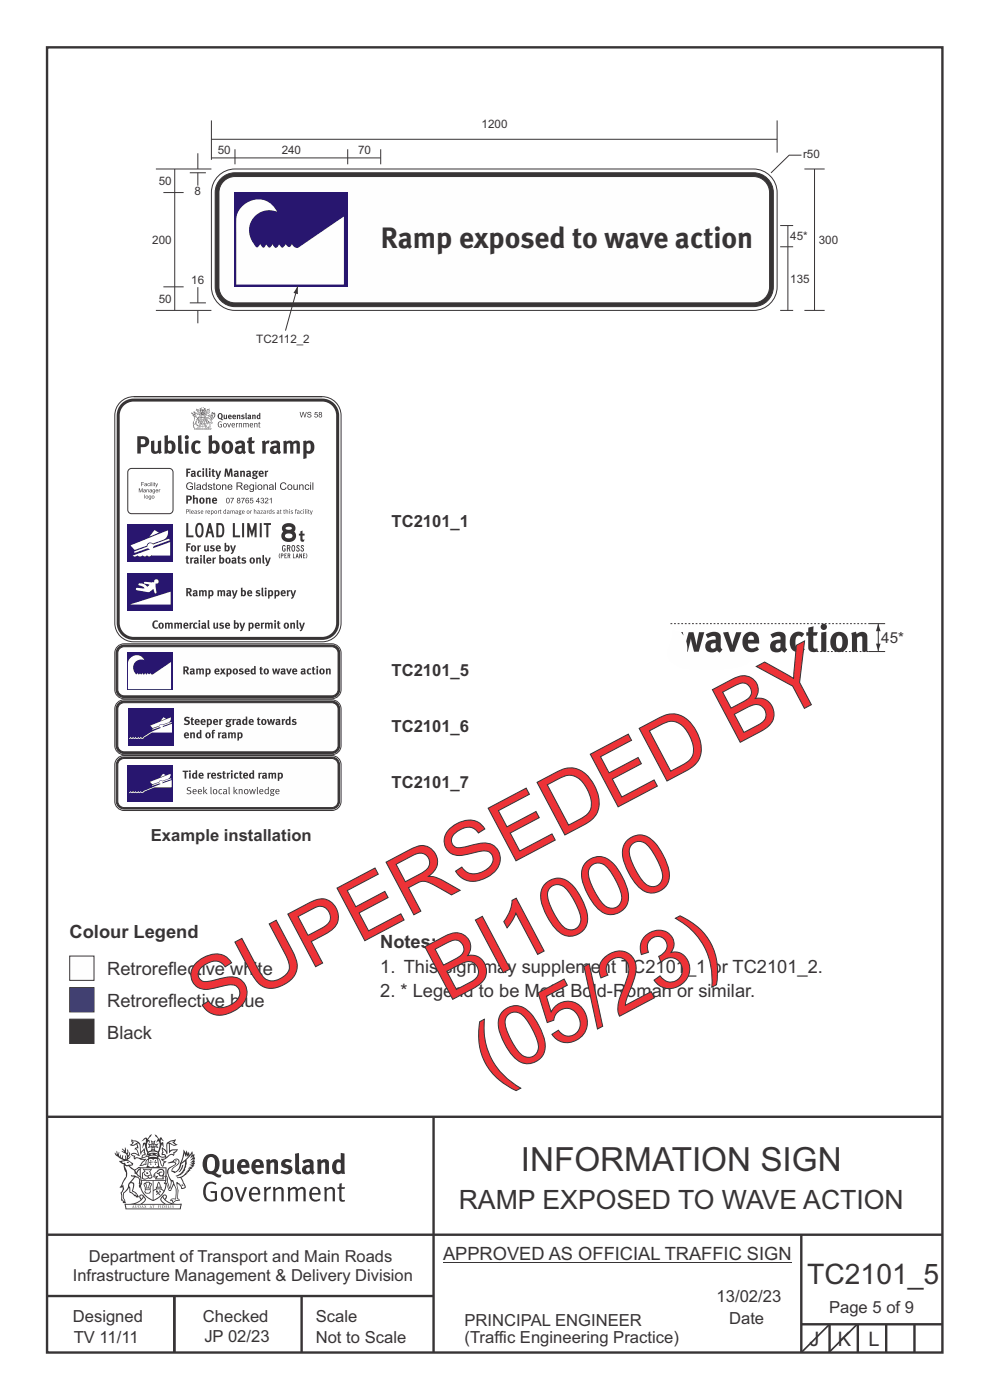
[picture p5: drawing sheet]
<svg xmlns="http://www.w3.org/2000/svg" width="210mm" height="297mm" viewBox="0 0 210 297" stroke-linecap="round" stroke-linejoin="round" font-family="sans-serif">
<defs><g id="words">
<g font-size="17.6" fill="#ed3237">
<text x="94.9" y="212.6" transform="rotate(-28 94.9 212.6)">BI1000</text>
<text x="44.1" y="217.2" transform="rotate(-28 44.1 217.2)">SUPERSEDED BY</text>
<text x="104.1" y="230" transform="rotate(-28 104.1 230)">(05/23)</text>
</g>
<text font-size="7.1" fill="#373435" x="110.5" y="248.5">INFORMATION SIGN</text>
<text font-size="6.2" fill="#373435" x="80.8" y="52.5">Ramp exposed to wave action</text>
<text font-size="6" fill="#373435" x="171.2" y="272.3">TC2101_5</text>
<text font-size="5.6" fill="#373435" x="97.3" y="256.6">RAMP EXPOSED TO WAVE ACTION</text>
<g font-size="4.2" fill="#373435">
<text x="171.7" y="285.5">J</text>
<text x="177.7" y="285.5">K</text>
<text x="184.2" y="285.5">L</text>
</g>
<g font-size="3.9" fill="#373435">
<text x="14.8" y="199">Colour Legend</text>
<text x="80.6" y="201.2">Notes:</text>
<text x="22.7" y="206.7">Retroreflective white</text>
<text x="80.6" y="206.4">1. This sign may supplement TC2101_1 or TC2101_2.</text>
<text x="22.7" y="213.6">Retroreflective blue</text>
<text x="80.6" y="211.6">2. * Legend to be Meta Bold-Roman or similar.</text>
<text x="22.7" y="220.4">Black</text>
<text x="94" y="267.4">APPROVED AS OFFICIAL TRAFFIC SIGN</text>
</g>
<g font-size="3.5" fill="#373435">
<text x="83" y="111.8">TC2101_1</text>
<text x="83" y="143.3">TC2101_5</text>
<text x="83" y="155.2">TC2101_6</text>
<text x="83" y="167.2">TC2101_7</text>
<text x="32" y="178.4">Example installation</text>
<text x="18.8" y="267.8">Department of Transport and Main Roads</text>
<text x="15.4" y="271.8">Infrastructure Management &amp; Delivery Division</text>
<text x="15.4" y="280.4">Designed</text>
<text x="43" y="280.4">Checked</text>
<text x="67" y="280.4">Scale</text>
<text x="98.5" y="281.3">PRINCIPAL ENGINEER</text>
<text x="152" y="276.1">13/02/23</text>
<text x="154.7" y="280.9">Date</text>
<text x="175.9" y="278.5">Page 5 of 9</text>
<text x="15.6" y="284.8">TV 11/11</text>
<text x="43.3" y="284.8">JP 02/23</text>
<text x="67" y="284.9">Not to Scale</text>
<text x="98.5" y="284.8">(Traffic Engineering Practice)</text>
</g>
<text font-size="3.2" fill="#373435" x="186.9" y="136.4">45*</text>
<g font-size="2.5" fill="#373435">
<text x="102.2" y="27.1">1200</text>
<text x="46.2" y="32.7">50</text>
<text x="59.8" y="32.7">240</text>
<text x="75.9" y="32.7">70</text>
<text x="170.3" y="33.5">r50</text>
<text x="33.7" y="39.2">50</text>
<text x="41.3" y="41.4">8</text>
<text x="32.3" y="51.7">200</text>
<text x="167.6" y="51">45*</text>
<text x="173.7" y="51.7">300</text>
<text x="167.6" y="60">135</text>
<text x="33.7" y="64.2">50</text>
<text x="40.6" y="60.3">16</text>
<text x="54.4" y="72.8">TC2112_2</text>
</g>
</g></defs>
<path d="M181.8 280.9l-6 6" fill="none" stroke="#373435" stroke-width=".35"/>
<path d="M10 236.9h189.8M92 236.8v50.1M10 261.9h190M10 274.9h82M37 274.9v12.1M64 274.9v12M170 261.9v25M170 280.9h30M176 280.9v6M182 280.9v6M188 280.9v6M194 280.9v6" fill="none" stroke="#373435" stroke-width=".51"/>
<path d="M94 267.8h73.9" fill="none" stroke="#373435" stroke-width=".21"/>
<g fill="#373435">
<path d="M44.3 245.6a2.55 2.55 0 0 0 0 2.7l.3 .1a.81 .81 0 0 0 1-.9v-.6a1.04 1.04 0 0 0-1.1-1.4zM43.6 245.2a1.82 1.82 0 0 1 2.1-.2 1.82 1.82 0 0 1 .9 1.9 2.29 2.29 0 0 1-.8 1.9l.7 .4h.5l-.2 .5a2.87 2.87 0 0 1-2-.6 2.12 2.12 0 0 1-1.7-3.1z" fill-rule="evenodd"/>
<path d="M47.2 246l.8-.1v2a.46 .46 0 0 0 .2 .6 .46 .46 0 0 0 .6-.3v-2.2l.8-.1v2.3l.2 .6-.6 .3-.2-.3a1.02 1.02 0 0 1-1.2 .3 1.02 1.02 0 0 1-.6-1.1z" fill-rule="evenodd"/>
<path d="M51.3 246.6l-.1 .6h.9a.49 .49 0 0 0-.2-.6 .49 .49 0 0 0-.6 0zM50.7 246.3a1.34 1.34 0 0 1 1.6-.3 1.34 1.34 0 0 1 .6 1.6v.1h-1.7a.77 .77 0 0 0 .5 .8 .77 .77 0 0 0 .9-.3l.3 .5a1.59 1.59 0 0 1-2.1 .1 1.59 1.59 0 0 1-.4-2z" fill-rule="evenodd"/>
<path d="M54.3 246.6l-.1 .6h.9a.49 .49 0 0 0-.2-.6 .49 .49 0 0 0-.6 0zM53.7 246.3a1.34 1.34 0 0 1 1.6-.3 1.34 1.34 0 0 1 .7 1.6v.1h-1.8a.77 .77 0 0 0 .5 .8 .77 .77 0 0 0 .9-.3l.3 .5a1.59 1.59 0 0 1-2 .1 1.59 1.59 0 0 1-.5-2z" fill-rule="evenodd"/>
<path d="M56.4 246.1l.7-.2 .2 .4a.95 .95 0 0 1 1-.4 .95 .95 0 0 1 .7 .9v2.2h-.8v-2.2a.46 .46 0 0 0-.9 .1v2.1h-.8z" fill-rule="evenodd"/>
<path d="M59.8 246.3a1.75 1.75 0 0 1 2.1-.1l-.2 .5-.6-.2a.43 .43 0 0 0-.6 .3l.4 .3a1.04 1.04 0 0 1 1.2 1.1 1.04 1.04 0 0 1-1.4 .9l-1.2-.3 .3-.6 1 .3 .4-.3a.88 .88 0 0 0-1-.5l-.4-.3-.2-.3z" fill-rule="evenodd"/>
<path d="M62.6 244.8l.8-.2 .1 3.8 .2 .1 .2 .5a.88 .88 0 0 1-1-.1 .88 .88 0 0 1-.3-.9z" fill-rule="evenodd"/>
<path d="M65.1 247.8a.43 .43 0 0 0-.1 .7 .43 .43 0 0 0 .7-.2v-.6zM64.1 246.3a1.7 1.7 0 0 1 2.4 .1v1.9l.3 .4-.4 .5-.5-.4a1.03 1.03 0 0 1-1.7-.1 1.03 1.03 0 0 1 .8-1.5l.7-.1v-.4a.8 .8 0 0 0-1.2 .2z" fill-rule="evenodd"/>
<path d="M67.2 246.1l.8-.2 .1 .4a.95 .95 0 0 1 1-.4 .95 .95 0 0 1 .7 .9v2.2h-.8v-2.2a.46 .46 0 0 0-.8 .1v2.1h-.9z" fill-rule="evenodd"/>
<path d="M71.6 246.6a1.48 1.48 0 0 0 0 1.8h.4l.3-.2v-1.4l-.3-.2zM72.3 244.6l.8 .1 .1 4.3h-.7l-.1-.1a1.26 1.26 0 0 1-1.4 0 1.26 1.26 0 0 1-.6-1.4 1.29 1.29 0 0 1 .5-1.3 1.29 1.29 0 0 1 1.4-.1z" fill-rule="evenodd"/>
<path d="M43.7 251.1a1.72 1.72 0 0 1 2.2 0l-.2 .3a1.24 1.24 0 0 0-1.4-.2 1.24 1.24 0 0 0-.7 1.3 1.49 1.49 0 0 0 1.3 2l.7-.2v-1.2h-.9l-.1-.4h1.4v1.9a1.93 1.93 0 0 1-2.2-.1 1.93 1.93 0 0 1-.7-2.1l.2-.8z" fill-rule="evenodd"/>
<path d="M47.6 252.3a1.65 1.65 0 0 0 .3 2.2 .99 .99 0 0 0 1-1.4 .78 .78 0 0 0-.4-.8 .78 .78 0 0 0-.9 0zM47.3 252a1.33 1.33 0 0 1 1.5 0 1.33 1.33 0 0 1 .6 1.4 1.31 1.31 0 0 1-1.3 1.5 1.31 1.31 0 0 1-1.3-1.6l.1-.5z" fill-rule="evenodd"/>
<path d="M49.7 251.9l.5-.1 .9 2.6 .8-2.5h.5l-1.1 3h-.5z" fill-rule="evenodd"/>
<path d="M53.5 252.4l-.2 .7h1.4a.7 .7 0 0 0-.3-.8 .7 .7 0 0 0-.9 .1zM53.2 252.2a1.22 1.22 0 0 1 1.5-.2 1.22 1.22 0 0 1 .5 1.4h-1.9a.93 .93 0 0 0 .5 1.1 .93 .93 0 0 0 1.2-.3l.1 .3a1.43 1.43 0 0 1-1.7 .2 1.43 1.43 0 0 1-.6-1.7z" fill-rule="evenodd"/>
<path d="M56 251.9l.4-.1 .1 .5 .4-.4 .6-.1-.2 .5a.66 .66 0 0 0-.8 .7v1.9h-.4z" fill-rule="evenodd"/>
<path d="M57.9 251.9l.4-.1 .1 .5a.94 .94 0 0 1 1-.5 .94 .94 0 0 1 .8 .8v2.3h-.5l-.1-2.6a.81 .81 0 0 0-1.2 .3v2.3h-.4z" fill-rule="evenodd"/>
<path d="M61 251.9l.5-.1 .1 .4 .4-.3a.78 .78 0 0 1 1.1 .4 .9 .9 0 0 1 1-.5 .9 .9 0 0 1 .7 .8v2.3h-.4l-.1-2.5a.67 .67 0 0 0-1.1 .3v2.2h-.5v-2.4l-.4-.3-.7 .4v2.3h-.5z" fill-rule="evenodd"/>
<path d="M66.3 252.4l-.2 .7h1.4a.7 .7 0 0 0-.3-.8 .7 .7 0 0 0-.9 .1zM66 252.2a1.22 1.22 0 0 1 1.5-.2 1.22 1.22 0 0 1 .5 1.4h-1.9a.93 .93 0 0 0 .5 1.1 .93 .93 0 0 0 1.2-.3l.1 .3a1.44 1.44 0 0 1-1.8 .2 1.44 1.44 0 0 1-.5-1.7z" fill-rule="evenodd"/>
<path d="M68.7 251.9l.5-.1 .1 .5a.94 .94 0 0 1 1-.5 .94 .94 0 0 1 .7 .8v2.3h-.4l-.1-2.6a.81 .81 0 0 0-1.2 .3v2.3h-.5z" fill-rule="evenodd"/>
<path d="M72 251.1l.5-.1v.9h.7l-.1 .3h-.7l.1 2.2 .1 .1h.5l.1 .3a.75 .75 0 0 1-1.2-.5v-2.1h-.4v-.3h.4z" fill-rule="evenodd"/>
<path d="M28.1 242.1l1.1 .3-.9 .5h-.4l.5-.6zM29.1 242.6h.2a2.44 2.44 0 0 1 .4 1.9l.1 .5 .7-1-.1 .6 .3 .3a.57 .57 0 0 0-.6 .7l-1-.1-.5 .2 .1-.5-.7-.3 .6-.1 1 .5 .1-.1-.6-1.3-.2-.2 .5-.1zM28 241.6l-.2 .5 .3 .3-.6 .5a1.04 1.04 0 0 0 1.4-.2l.2 .7-.4 .1-.2 .4a.94 .94 0 0 1 .9 1l-.2-.1a1.16 1.16 0 0 0-1.5 0l.3 .4 .4 .1 .1 .6 .2 .1v-.2a.94 .94 0 0 1 1.1 .2h.9l-1.2 1.3a1.13 1.13 0 0 0 1.2-.2l.4-.1-.1-.4 .5-.8a.83 .83 0 0 0-.6 1.1l-.3-.1-.7 .4 1.1-1.4-.5 .1-.5-.1 1.3-.5-.2-.1-.8 .4v-.4l.2-.1 .3 .1 .1-.3-.2-.5v-.5l-.2-.4-.6 1-.1-.8a1.42 1.42 0 0 0-1.6-1.8z" fill-rule="evenodd"/>
<path d="M35.8 242.4l.5-.3 .7-.1-.6 .4 .8 .5h-.3zM35.6 242.7l.2-.1v2a1.69 1.69 0 0 1 1.6-.6l-.7 .5 .1 .4a1.1 1.1 0 0 0-1.5 .6l-.1-.4-.2-.2-.5-.1 .2-.4-.2-.6a1.42 1.42 0 0 1 .8 1.1l.2-.2zM34.4 243.3l.1 1.1-.2 .2v.5h.6l.1 .2a.96 .96 0 0 1-1.1-.2l-.1 .2a1.06 1.06 0 0 0 1.3 .2l-.1 .1a.72 .72 0 0 1-.9 .2l.3 .4 .6 .3-.4 .1-.1 .7-.3-.3-.3-1.1-.4-.4 .4 .8a1.54 1.54 0 0 0 .6 1.2l.2-.2a.58 .58 0 0 1 .5-.8l.1-.2h-.3l-.5-.2 1-.5a.93 .93 0 0 1 1.1-.6l.1 .2 .2-.1 .1-.5a.99 .99 0 0 0 .7-.9l-1.3 .2-.4 .2v-1.4l.9 .4 .8-.3-.3-.1-.5-.3 .4-.8-.7 .3a1.46 1.46 0 0 0-1.3 2.1v.3l-.2-.4z" fill-rule="evenodd"/>
<path d="M32.9 246.1l.2 .1-.1 .3 .3 .1h-.3v.5l-.1-.5-.3-.1h.3z" fill-rule="evenodd"/>
<path d="M31.9 246.1l.2 .1-.1 .3h.4l-.4 .1v.5l-.1-.5h-.3l.3-.1z" fill-rule="evenodd"/>
<path d="M31.6 246a.57 .57 0 0 1 .9 .2 .57 .57 0 0 1 .9-.2l.1 1.4h-.1a.57 .57 0 0 1-.9 0 .69 .69 0 0 1-1.1 0zM31.5 245.2l-.3 2.2-.2 .3h2.9l-.2-.3-.2-2.2h-.2v.3l-.8-.1-.9 .1 .1-.3z" fill-rule="evenodd"/>
<path d="M31.5 249.6a.3 .3 0 0 0 .6 0 .3 .3 0 0 0-.6 0zM30.6 248.1l.3 .3-.3 .4a.79 .79 0 0 0 0 1.3l.8-.3-.1-.2a.55 .55 0 0 1-.7-.6l.1-.1 .1 .3 .4 .2 .8-.2-.4-.7 .4-.4-.8 .2zM30.3 247.9l1.1 .2 .9-.2-.4 .6 .4 1.2a.56 .56 0 0 1-.8 .3h-.2a.73 .73 0 0 1-1 .2 .73 .73 0 0 1-.2-1v-.4l.5-.4z" fill-rule="evenodd"/>
<path d="M32.9 249l.7-.4a.58 .58 0 0 1 1-.2 .58 .58 0 0 1-.5 1l-.2-.4a.43 .43 0 0 1 .5-.3l.1-.1a.57 .57 0 0 0-.8 .2h-.2l-.3 .1 .4 .2a.55 .55 0 0 0 .9 .4v.5h-1.3l.3-.4-.1-.2-.6 .2 .2-.3-.2-.1zM32.7 249l-.1 .2a.39 .39 0 0 0 .2 .6l.3-.1-.2 .5h1.9l-.1-.8a.86 .86 0 0 0-.1-1.3 .86 .86 0 0 0-1.3 .4z" fill-rule="evenodd"/>
<path d="M33.3 251.9h.8v.3h-.8zM33.7 250.9l.2 .9h-.5zM33.7 250.7l-.3 .5-.1 .6h-.2v.4l-.7 .4 .1 .1a1.48 1.48 0 0 1 2.2 .1l.1-.1-.5-.5v-.4h-.2l-.1-.6z" fill-rule="evenodd"/>
<path d="M33.1 252.6h.3l.2 .4 .3-.3-.2-.2a.38 .38 0 0 1 .4 .5l-.1-.2-.3 .3 .3 .2-.3 .3-.1-.4-.4 .3-.1-.1 .4-.3-.2-.2-.1 .1z" fill-rule="evenodd"/>
<path d="M31.8 251.2h.2v.2l-.3 .6h-.1zM30.9 252.4h.9v.2a.55 .55 0 0 1-.8 .4v-.1l-.2-.1zM30.7 251.2h.2l.2 .8h-.2zM30.9 252.1h.8l.1 .2h-.8zM31.1 250.9h.5l-.2 1.1h-.2zM30.6 251l-.1 .3 .3 1.1a.48 .48 0 0 0-.1 .5 .48 .48 0 0 0 .4 .3h.6a.49 .49 0 0 0 .2-.8l.3-1.1-.1-.3a1.42 1.42 0 0 0-1.5 0z" fill-rule="evenodd"/>
<path d="M30.9 248.7h.5l.1 .3h-.4z" fill-rule="evenodd"/>
<path d="M38.6 247.2l.3-.1-.2 .8-.6 .7h-.2l.5-.6z" fill-rule="evenodd"/>
<path d="M37 246.2l.3-.2 .5 .2a.88 .88 0 0 1-.6 1.1 1.22 1.22 0 0 0-.8 1.3l.5 .1a.72 .72 0 0 0 .9-.3l.5-.9 .1-.6 .9-.5v.2a2.85 2.85 0 0 1-2 2.8l.1 .1a2.13 2.13 0 0 0 1.9-1.4l-.1-.3a2.01 2.01 0 0 0 .3-1.7l1.2-1.3-.4 1 .7-.5-.7 .9 .8-.4-.8 .9 .7-.2-.9 .6 .8-.2-.8 .5h.7l-.8 .3 .3 .1-.4 .1 .2 .3h-.4l.2 .3h-.4l.1 .2h-.2a2.16 2.16 0 0 1-1.9 1.1l.1 .1h.4a.76 .76 0 0 1 .7 .8l.5 1.2-.6 .1a1.45 1.45 0 0 0-1.2-1.3l.3 1.8-.1 1.9 .3 .2a1.07 1.07 0 0 0-1.1 .4v-.2l-.5-.2a.87 .87 0 0 1 1-.1l.1-.8a4.4 4.4 0 0 0-.6-3l-.1-.4-.2 .1a2.16 2.16 0 0 1-.7-2.2l.3-.4 1.2-.8a.55 .55 0 0 0-.4-.7zM35.1 249.6a.76 .76 0 0 1 .3 1l.6 1.6 .4-1.6 .2 .1a.61 .61 0 0 1-.1 .9l-.3 .8-.2 .1-.7-1.7-.3 .2a1.18 1.18 0 0 0 .1-1.4zM39.1 244.6l.2 .8 .3-.5v.6l.3-.5a1.9 1.9 0 0 1-1.1 1.4l-.3 .3zM35.5 246.7l1.4-.1 .2 .1v.3l-.5 .3a1.26 1.26 0 0 0-1 1.9l.2 .7a1.84 1.84 0 0 1 .2 2l-.4-1.3a.96 .96 0 0 0-.4-1.2l-.4 .2a.78 .78 0 0 1-.1 1.3l.2 .2 .4 .1 .4 1.1a.38 .38 0 0 0 .2 .3 .38 .38 0 0 0 .4 0l.6-1.2a2.94 2.94 0 0 1 .3 2.5v.4h-.8l-.3 .3v.2h.4l.1 .4 .2 .1a1.02 1.02 0 0 1 1.3-.5l-.1-.4-.3-.1 .1-1.8-.2-1.4 .1 .1a1.14 1.14 0 0 1 .7 .9 .63 .63 0 0 0 .9-.1 .63 .63 0 0 0-.2-.9l-.6-1.3 .9-.6 .2-.3h.2v-.2l.3-.1-.1-.2h.4l-.1-.4h.5l-.2-.2 .5-.4 .1-.2h-.3l.5-.5h-.3l.3-.5-.4 .1 .4-.5v-.3l-.3 .1 .1-.6v-.2l-.4 .3-.1-.9-.5 .9-.2-.8-.2 .5-.3-.8-.1 .7-.5-.8-.1 1.3-.7 1.9a1.81 1.81 0 0 1-.9 1.5l-.7-.2a1.75 1.75 0 0 1 1.2-1.3 .75 .75 0 0 0 .1-1.2 .75 .75 0 0 0-1.2 .4z" fill-rule="evenodd"/>
<path d="M38.5 251.3h.3l.1 .2h-.4z" fill-rule="evenodd"/>
<path d="M26.6 255.6h11.7l-.2 .8h-11.3zM28.6 255.4l.5-.2a2.48 2.48 0 0 0 1.4-1.3l.2 .6-.5 .6-.4 .3zM29.8 253.7l.3-.1 .2 .1-.3 .6zM34.5 253.9a2.65 2.65 0 0 0 1.8 1.5h-1.1l-.5-.3-.5-.6zM34.7 253.7l.2-.1 .3 .1-.3 .6zM26.5 255.3l.1 1.3h11.7l.3-1.1-.2-.2a4.1 4.1 0 0 1-3.3-.8l.3-.4-.1-.6a1.06 1.06 0 0 0-1.3 .9l.2 .5 .6 .5h-4.7l.3-.2a.84 .84 0 0 0 .6-.7 .84 .84 0 0 0-.5-.8l-.3-.3-.5 .1-.1 .6 .3 .4a4.2 4.2 0 0 1-3.4 .8z" fill-rule="evenodd"/>
<path d="M28.3 255.8v.3h-.1zM28.3 255.7l-.3 .5 .4-.1 .2 .1z" fill-rule="evenodd"/>
<path d="M28.6 255.7h.2v.5a.25 .25 0 0 0 .3-.2 .25 .25 0 0 0-.1-.3h.1a.29 .29 0 0 1 0 .5 .29 .29 0 0 1-.4 0 .29 .29 0 0 1 0-.5z" fill-rule="evenodd"/>
<path d="M29.5 255.8a.22 .22 0 0 1 .3 .2 .22 .22 0 0 1-.3 .2zM29.3 255.7v.5a.33 .33 0 0 0 .5 0 .33 .33 0 0 0 0-.5 .33 .33 0 0 0-.5 0z" fill-rule="evenodd"/>
<path d="M30.2 255.8l.1 .3h-.2zM30.2 255.7l-.2 .5 .3-.1 .2 .1z" fill-rule="evenodd"/>
<path d="M30.6 255.7h.2v.2l.2-.2-.1 .2 .2 .3-.3-.2-.1 .2h-.1l.2-.2z" fill-rule="evenodd"/>
<path d="M32 255.8l.1 .3h-.2zM32 255.7l-.3 .5 .4-.1 .2 .1z" fill-rule="evenodd"/>
<path d="M32.3 255.7h.4l-.1 .1v.4h-.2l.1-.4z" fill-rule="evenodd"/>
<path d="M33.5 255.7h.3l-.2 .1v.1h.2l-.2 .1 .1 .2h-.2z" fill-rule="evenodd"/>
<path d="M34 255.7h.2v.5h-.2z" fill-rule="evenodd"/>
<path d="M34.6 255.8a.22 .22 0 0 1 .3 .2 .22 .22 0 0 1-.3 .2zM34.4 255.7v.5a.33 .33 0 0 0 .5 0 .33 .33 0 0 0 0-.5 .33 .33 0 0 0-.5 0z" fill-rule="evenodd"/>
<path d="M35.1 255.7h.3l-.1 .1v.1h.1l-.1 .1v.2h.1h-.3z" fill-rule="evenodd"/>
<path d="M35.6 255.7h.3l-.1 .4 .2 .1h-.4z" fill-rule="evenodd"/>
<path d="M36.1 255.7h.2l.1 .5h-.3z" fill-rule="evenodd"/>
<path d="M36.6 255.7h.2l-.2 .1 .2 .3-.1 .1h-.1v-.1h.2z" fill-rule="evenodd"/>
<path d="M31.5 244.6a1.51 1.51 0 0 1 2 .2 2.67 2.67 0 0 0-2.1 0zM33 244.8l.4 .1 .1 .3-.4-.2zM31.9 244.8l.4-.1 .1 .2-.3 .1zM31.3 245l.2 .1-.2 .1zM32.2 244.1l.3-.2 .2 .2zM32.2 242.8h.2v.4h-.2zM32.3 242.3l.2 .1 .2-.1-.1 .3h-.2zM32.4 243.5h.2l.1 .3-.2-.1-.2 .1zM32.6 242.8h.2v.4h-.2zM31.7 242.8l.3 .1v.3l-.3 .1 .2-.2zM33 242.9l.3-.1-.2 .3 .2 .2-.4-.1zM30 242.1l1-.5-.1 1-.2-.2-.4 .1-.2 1.1 .5-.9 .2 .8a1.84 1.84 0 0 1 .3 1.8l.4 .1a2.48 2.48 0 0 1 2.2 0l.2-.3-.2-.6 .7-1.8 .4 .7-.2-1.1h-.2l-.3 .2 .1-.9 .6 .5-.6-.8-.3 .1-.1 .4-.5-.9-.5-.3 .2 .4 .5 .6-.4 .8 .4-.4a2.06 2.06 0 0 1 0 2.3l-.6-.2-.1-.6 .1-.1 .8 .2-.4-.5 .4-.5-.7 .2-.2-.2 .2-.7-.5 .3-.5-.3 .2 .7-.2 .2-.7-.2 .4 .5-.4 .5 .7-.2 .2 .1-.2 .6-.5 .2a2.02 2.02 0 0 1 0-2.2l.3 .5-.1-.7-.3-.1 .8-1.2-.5 .3-.4 .8-.2-.3a.8 .8 0 0 0-.8 .5z" fill-rule="evenodd"/>
<path d="M26.5 247.2l.3 .2a.61 .61 0 0 1 .8 .4l.3 .2a.8 .8 0 0 1 .6 1l.4 .1 .5 .5a1 1 0 0 1 .5 1.1l-.1 .6v-.4h-.1a.96 .96 0 0 0-.8-1.3l-.3-.2h-.6l-.1-.2-.2 .1 .2 .3h.5l-1.1 1.4-.2 .9-.4 .6a1.33 1.33 0 0 0-.5 1.9l.2 .5a1.26 1.26 0 0 1-.5-1.5l-.1-.3a1.56 1.56 0 0 0 .4-1.8l-.3 .3 .2-.6a3.2 3.2 0 0 0 .7-2.9zM27.7 251h.4a2.06 2.06 0 0 1-.1 1.7l.7 .5 .4 .4-.6-.1-.8-.6-.1-1a.51 .51 0 0 1 .1-.9zM25.9 246.5a1.52 1.52 0 0 1 2.1 .5l-1.1 .2-.2-.1-.2-.5-.4 .1zM24.8 244.1v.9l-.3-.4h-.2a3.1 3.1 0 0 0 2 1.6h-1l.5 .7 .4 .1 .1 1.1a1.84 1.84 0 0 1-.2 2.5l-.4 .9-.4 .3 .3 .2 .4-.2 .1 .5-.2 .4-.3 .2 .1 1.8 .2-.1 .2 .6h.2h.4l-.1-.5a1.3 1.3 0 0 1-.1-1.7l.8-1 .2 1 .6 .3 .4 .5 .2-.1 .2 .3h.5a1.85 1.85 0 0 0-1.2-1.4l.1-.3a1.39 1.39 0 0 0 0-1.4l-.5-.1 .5-.6a.66 .66 0 0 1 .9-.4 .66 .66 0 0 1 .3 .9l-.1 .5 .2-.1v.1l-.2 .3 .2 .5 .2-.2a2.24 2.24 0 0 0 0-2.2 .73 .73 0 0 1-.6-.7 .73 .73 0 0 1 .5-.8v-.2a.94 .94 0 0 0-.8 .9 .48 .48 0 0 1-.1-.6 .48 .48 0 0 1 .5-.3l.5-.2a.51 .51 0 0 0-.8 .2l-.5 .2-1-.8 .6-.1 .1-.4-1.1-.7 .5-.5v-.3l-.5 .4v-.2a.69 .69 0 0 0 .3-1.1v.5l-.3 .2 .1-1-.3-.2 .1 .5-.1 .2-.4-1.2v.7l-.7-.4 .6 .7-.6-.2 .2 .2a1 1 0 0 1 .8 1.5l-.2-.8v.8l-.5-.2-.1-.7-.2 .6-.2-.1v-.6l-.2 .5-.2-.3 .1-.7-.2 .5z" fill-rule="evenodd"/>
<path d="M26.8 246.6l.3-.2 .3 .3z" fill-rule="evenodd"/>
<path d="M29.6 247.6h5.7v2.1l-.2-.1v-1.8h-5.2v2.6h5.2v-.8l.1 .2-.1 1.1v-.4h-2.5v4a4.1 4.1 0 0 0 2.6-3.5l.1-.1a4 4 0 0 1-2.9 3.9 4.2 4.2 0 0 1-2.8-4.7l.2 1.2 .1-.1a3.8 3.8 0 0 0 2.5 3.3v-4h-2.5l-.3-.8z" fill-rule="evenodd"/>
<circle cx="37.3" cy="246.2" r=".17"/>
</g>
<path d="M10 10h189.9v276.9h-189.9z" fill="none" stroke="#373435" stroke-width=".51"/>
<path d="M14.8 209.5h5.1v5.2h-5.1z" fill-rule="evenodd" fill="#3e4095" stroke="#373435" stroke-width=".21"/>
<path d="M14.8 202.8h5.1v5.2h-5.1z" fill-rule="evenodd" fill="#fefefe" stroke="#373435" stroke-width=".21"/>
<path d="M14.8 216.2h5.1v5.2h-5.1z" fill-rule="evenodd" fill="#373435" stroke="#373435" stroke-width=".21"/>
<path d="M46.6 37a5 5 0 0 1 3.2-1.1h110a5 5 0 0 1 5 5v20a5 5 0 0 1-5 5h-110a5 5 0 0 1-5-5v-20a5 5 0 0 1 1.8-3.9z" fill-rule="evenodd" fill="#fefefe" stroke="#373435" stroke-width=".21"/>
<path d="M47.1 37.6a4.2 4.2 0 0 1 2.7-.9h110a4.2 4.2 0 0 1 4.2 4.2v20a4.2 4.2 0 0 1-4.2 4.2h-110a4.2 4.2 0 0 1-4.2-4.2v-20a4.2 4.2 0 0 1 1.5-3.3z" fill-rule="evenodd" fill="#373435" stroke="#373435" stroke-width=".21"/>
<path d="M47.4 38.5a3.4 3.4 0 0 1 2.4-1h110a3.4 3.4 0 0 1 3.4 3.4v20a3.4 3.4 0 0 1-3.4 3.4h-110a3.4 3.4 0 0 1-3.4-3.4v-20a3.4 3.4 0 0 1 1-2.4z" fill-rule="evenodd" fill="#fefefe" stroke="#373435" stroke-width=".21"/>
<g fill="none" stroke="#373435" stroke-width=".21">
<path d="M33.1 35.9h11.7M37.1 35.9v30M40.3 36.7h3.4M42 32.5v3.4M42 36.7v2.7M44.8 25.6v8.3M44.8 33.5h36M44.8 29.5h120M49.8 31.7v3.2M73.8 31.7v3.2M80.8 31.7v3.2M164.8 25.6v6.8"/>
<path d="M170 32.9h-2.6l-3.9 3.8M170.6 35.9h4.3M172.8 35.9v30M34.7 40.9h4.3M165.5 47.9h2.7M165.5 52.4h2.7M167.1 47.9v18M33.1 65.9h11.7M34.7 60.9h4.3M40.3 64.3h3.4M42 60.9v3.4M42 65.9v2.7"/>
<path d="M165.5 65.9h2.7M170.6 65.9h4.3"/>
</g>
<path d="M49.8 40.9h24v20h-24z" fill-rule="evenodd" fill="#28166f"/>
<path d="M51.1 44a4.5 4.5 0 0 1 7.7 .9 4.4 4.4 0 0 0-5.3 1.8 4.4 4.4 0 0 0 .7 5.5 .44 .44 0 0 0 .5 .3 .44 .44 0 0 0 .3-.4l.2-.3 .3 .4a.44 .44 0 0 0 .5 .4 .44 .44 0 0 0 .3-.5l.2-.3 .2 .3a.49 .49 0 0 0 .4 .4 .49 .49 0 0 0 .5-.4l.2-.3 .2 .3a.57 .57 0 0 0 .6 .5 .57 .57 0 0 0 .5-.6l.1-.2 .2 .4a.42 .42 0 0 0 .4 .4 .42 .42 0 0 0 .5-.3 .29 .29 0 0 1 .2-.4 .29 .29 0 0 1 .3 .2l.6 .3 .5-.6 .6 .7 .7 .1 9.8-6.7v14.5h-22.9v-13a4.8 4.8 0 0 1 1-3.4z" fill-rule="evenodd" fill="#fefefe"/>
<path d="M63.2 60.7l-2.6 9.4" fill="none" stroke="#373435" stroke-width=".21"/>
<path d="M63.1 60.8l.1 1.6-.9-.3z" fill="#373435"/>
<path d="M176 280.9l-6 6" fill="none" stroke="#373435" stroke-width=".35"/>
<path d="M186.3 132.3v5.8" fill="none" stroke="#373435" stroke-width=".21"/>
<g fill="#373435">
<path d="M185.8 136.5h1l-.5 1.6z"/>
<path d="M186.3 132.3l.5 1.6h-1z"/>
</g>
<path d="M184.2 132.3h3.6M184.2 138.2h3.6" fill="none" stroke="#373435" stroke-width=".21"/>
<path d="M142.2 132.3h41.9M172.5 138.2h11.6" fill="none" stroke="#373435" stroke-width=".21" stroke-dasharray=".4 .4" stroke-linecap="butt"/>
<path d="M142.7 133.9l.8 .1a18.6 18.6 0 0 0 6.2 1.2 18.3 18.3 0 0 1 8.7 3.2l.5 .7 .2 .6-.3 .6a7.2 7.2 0 0 1-4.1 1.4 33 33 0 0 1-10.2-.2 4.2 4.2 0 0 1-2.9-2.7l.1-.6 .4-1a6.2 6.2 0 0 0 .6-3.3z" fill-rule="evenodd" fill="#fefefe" stroke="#fefefe" stroke-width=".21"/>
<path d="M146.1 134.1l-.5 2 .2 1.1-.1 1.1h.2l.7-2.9 .6 2.9h1l1.2-4.2h-1.1l-.6 2.8-.6-2.8zM144.5 134.1l.5 .7-.2-.7zM149.7 134.6l.4 .8a1.18 1.18 0 0 1 1.7-.2v.5a1.65 1.65 0 0 0-2.1 2 1.56 1.56 0 0 0 2.4 .3l.6 .5 .6-.7-.4-.5v-1.8a1.34 1.34 0 0 0-.5-1.3 1.34 1.34 0 0 0-1.5-.1zM150.9 136.7l.9-.3v.9a.58 .58 0 0 1-.8 .2 .58 .58 0 0 1-.1-.8zM153.4 134.2l1.5 4.1h.9l1.5-4.2h-1.2l-.8 2.8-.8-2.9zM158 134.6a2.23 2.23 0 0 0-.4 2.5 2.23 2.23 0 0 0 2.3 1.2l1.1-.5-.4-.7a1.05 1.05 0 0 1-1.2 .5 1.05 1.05 0 0 1-.7-1.1h2.3a1.99 1.99 0 0 0-1.5-2.5l-.9 .2zM158.8 135.1a.65 .65 0 0 1 .9-.2 .65 .65 0 0 1 .2 .8h-1.2zM163.4 134.6l.5 .8a1.18 1.18 0 0 1 1.6-.2l.1 .5a1.65 1.65 0 0 0-2.2 2 1.56 1.56 0 0 0 2.5 .3l.5 .5 .6-.7-.4-.5v-1.8a1.34 1.34 0 0 0-.5-1.3 1.34 1.34 0 0 0-1.4-.1zM164.6 136.7l1-.3-.1 .9a.58 .58 0 0 1-.8 .2 .58 .58 0 0 1-.1-.8zM168.1 134.5a2.54 2.54 0 0 0 .5 3.7 1.94 1.94 0 0 0 2.1-.4l-.5-.7a.82 .82 0 0 1-1 .4 .82 .82 0 0 1-.5-1 1.26 1.26 0 0 1 .7-1.6l.7 .3 .5-.7-.4-.3a1.83 1.83 0 0 0-2.1 .3zM171.5 133.1l-.1 1h-.4v.8h.4v2.2a1.15 1.15 0 0 0 .5 1.2 1.15 1.15 0 0 0 1.3 0l.3-.1-.1-.7-.3 .1a.48 .48 0 0 1-.5-.1 .48 .48 0 0 1-.1-.6v-2h.7l.3-.8h-1l.1-1.2zM174.2 134.2v4.1h1.1v-4.3zM174.1 133a.67 .67 0 0 0 1.3 0 .67 .67 0 0 0-1.3 0zM176.8 134.5a2.3 2.3 0 0 0 .9 3.8 2.02 2.02 0 0 0 2.1-2.7 1.84 1.84 0 0 0-3-1.1zM177.7 134.9a.7 .7 0 0 1 .8 .1 .7 .7 0 0 1 .2 .8v.7a.73 .73 0 0 1-.2 .9 .73 .73 0 0 1-.9 0l-.3-1.4 .1-.7zM180.6 134.3l.1 1v3h1.1v-3a.61 .61 0 0 1 .6-.3 .61 .61 0 0 1 .5 .4v2.9h1.1v-3.1a1.26 1.26 0 0 0-.9-1.2 1.26 1.26 0 0 0-1.4 .5l-.2-.5z" fill-rule="evenodd" fill="#373435"/>
<path d="M37 274.9v12.1" fill="none" stroke="#373435" stroke-width=".51"/>
<path d="M24.9 160.9l.9-.5 .5-.1h44a1.98 1.98 0 0 1 2 1.9v7.8a1.98 1.98 0 0 1-2 1.9h-44a1.98 1.98 0 0 1-2-1.9v-7.8l.1-.5z" fill-rule="evenodd" fill="#fefefe" stroke="#373435" stroke-width=".21"/>
<path d="M25.2 161.1l.7-.4 .4-.1h44a1.66 1.66 0 0 1 1.7 1.6v7.8a1.66 1.66 0 0 1-1.7 1.6h-44a1.66 1.66 0 0 1-1.6-1.6v-7.8v-.4z" fill-rule="evenodd" fill="#373435" stroke="#373435" stroke-width=".21"/>
<path d="M25.3 161.4l.6-.4 .4-.1h44a1.35 1.35 0 0 1 1.4 1.3v7.8a1.34 1.34 0 0 1-1.4 1.3h-44a1.35 1.35 0 0 1-1.3-1.3v-7.8z" fill-rule="evenodd" fill="#fefefe" stroke="#373435" stroke-width=".21"/>
<g fill="#373435">
<path d="M38.7 163.5v.3h.5v1.4h.3v-1.4h.4l.1-.3zM40.1 164v1.2h.4v-1.3zM40.1 163.6a.2 .2 0 0 0 .4 0 .2 .2 0 0 0-.4 0zM41.5 163.4v.6a.59 .59 0 0 0-.8 .6 .59 .59 0 0 0 .9 .5l.3 .1-.1-1.8zM41.2 164.2l.3 .1-.1 .6-.3-.2zM42.3 164.1a.67 .67 0 0 0 0 .9 .67 .67 0 0 0 .9 0l-.1-.2-.5 .1-.1-.2h.7a.57 .57 0 0 0-.2-.7 .57 .57 0 0 0-.7 .1zM42.5 164.2h.3l.1 .2h-.4zM44 164v1.2h.3v-.9l.3-.1 .1-.3-.4 .2v-.2zM44.9 164.1a.67 .67 0 0 0 0 .9 .67 .67 0 0 0 .9 0l-.1-.2-.4 .1-.2-.2h.8a.57 .57 0 0 0-.3-.7 .57 .57 0 0 0-.7 .1zM45.2 164.2h.2l.1 .2h-.4zM46.2 164l-.1 .5 .6 .3-.2 .2-.4-.2-.1 .3a.57 .57 0 0 0 .7 .1 .57 .57 0 0 0 .3-.6l-.6-.3 .2-.2 .3 .1 .1-.2-.5-.1zM47.3 163.6l-.2 .6h.2v.8l.2 .2 .4-.1-.3-.3v-.6h.2l.1-.3h-.3v-.3zM48.1 164v1.2h.4v-.9l.3-.1 .1-.3-.5 .2v-.2zM49 164v1.2h.3v-1.3zM49 163.6a.2 .2 0 0 0 .4 0 .2 .2 0 0 0-.4 0zM49.8 164.1a.63 .63 0 0 0-.1 .9 .63 .63 0 0 0 .9 0l-.2-.1a.27 .27 0 0 1-.3 0 .27 .27 0 0 1-.1-.3l.1-.4h.3l.2-.2-.4-.1zM50.8 163.6l-.1 .6h.1v.8l.3 .2 .4-.1-.3-.3v-.6h.2l.1-.3h-.3v-.3zM51.7 164.1a.67 .67 0 0 0 0 .9 .67 .67 0 0 0 .9 0l-.1-.2-.4 .1-.2-.2h.7a.57 .57 0 0 0-.2-.7 .57 .57 0 0 0-.7 .1zM52 164.2h.2l.1 .2h-.4zM53.6 163.4v.6a.59 .59 0 0 0-.8 .6 .59 .59 0 0 0 .8 .5l.4 .1-.1-1.8zM53.3 164.2l.3 .1-.1 .6-.3-.2zM54.8 164v1.2h.4v-.9l.3-.1 .1-.3-.5 .2v-.2zM55.6 164.1l.1 .2a.27 .27 0 0 1 .3-.2 .27 .27 0 0 1 .3 .3 .46 .46 0 0 0-.7 .1 .46 .46 0 0 0 .1 .6 .46 .46 0 0 0 .6 0l.2 .1 .2-.2-.1-.7a.55 .55 0 0 0-.4-.4 .55 .55 0 0 0-.6 .2zM56 164.7l.3-.1v.3h-.3zM56.9 164v1.2h.4v-.9l.2-.1 .1 1h.3v-.9l.2-.1 .1 1h.4l-.1-1.2zM58.9 164v1.7l.3-.1v-.5a.59 .59 0 0 0 .8-.5 .59 .59 0 0 0-.8-.6v-.1zM59.2 164.3a.25 .25 0 0 1 .4-.1 .25 .25 0 0 1 .1 .4l-.2 .3h-.3z"/>
<path d="M39.8 167.1l.3-.1 .5 .1-.1 .1-.3-.1a.25 .25 0 0 0-.4 .2 .25 .25 0 0 0 .3 .3 .49 .49 0 0 1 .5 .6 .49 .49 0 0 1-.8 .3l-.2-.1 .1-.2 .2 .2a.3 .3 0 0 0 .4-.1 .3 .3 0 0 0 0-.4l-.2-.1a.43 .43 0 0 1-.4-.2 .43 .43 0 0 1 .1-.5zM41.1 167.6l-.1 .2h.5l-.1-.2zM41 167.5a.44 .44 0 0 1 .5 0 .44 .44 0 0 1 .2 .5h-.7v.1a.34 .34 0 0 0 .6 .2 .4 .4 0 0 1-.4 .2 .4 .4 0 0 1-.3-.4zM42.3 167.6l-.2 .2h.5v-.2zM42.1 167.5a.44 .44 0 0 1 .5 0 .44 .44 0 0 1 .2 .5h-.7l.1 .1a.34 .34 0 0 0 .5 .2 .4 .4 0 0 1-.4 .2 .4 .4 0 0 1-.3-.4zM43.1 166.9h.2v.2v1.4h-.2zM43.7 167.4h.2l-.4 .5 .5 .6h-.2l-.5-.6zM44.6 167h.2l.1 1.5-.2-.2zM45.4 167.6a.38 .38 0 0 0-.1 .5 .38 .38 0 0 0 .6 .1v-.1a.38 .38 0 0 0-.4-.6zM45.3 167.5a.5 .5 0 0 1 .7 .1 .5 .5 0 0 1-.1 .7 .5 .5 0 0 1-.7-.1zM46.5 167.5l.3-.1 .3 .1h-.3a.41 .41 0 0 0-.3 .5 .41 .41 0 0 0 .4 .3l.2 .1a.52 .52 0 0 1-.7-.2 .52 .52 0 0 1 .1-.7zM47.5 168v.3l.4-.1v-.3zM47.3 167.5a.42 .42 0 0 1 .5-.2 .42 .42 0 0 1 .3 .5l.1 .6-.1 .1-.1-.1a.36 .36 0 0 1-.7-.1 .36 .36 0 0 1 .4-.5h.2a.24 .24 0 0 0-.1-.3 .24 .24 0 0 0-.4 .1zM48.5 167h.2v1.5l-.2-.2zM49.5 166.9h.2v.2v1.4h-.1zM50.1 167.4h.3l-.5 .5 .6 .6h-.3l-.5-.6zM50.6 167.4h.2v.2l.4-.2 .2 .1v1h-.1v-.7a.23 .23 0 0 0-.2-.3 .23 .23 0 0 0-.3 .2v.8h-.1zM52 167.6a.38 .38 0 0 0-.1 .5 .38 .38 0 0 0 .6 .1v-.1a.38 .38 0 0 0-.3-.6zM51.9 167.5a.5 .5 0 0 1 .7 .1 .5 .5 0 0 1-.1 .7 .5 .5 0 0 1-.7-.1zM52.8 167.4h.2l.2 .9 .3-.9h.1l.3 .9 .2-.9h.2l-.3 1.1h-.2l-.3-.9-.2 .9h-.2zM54.5 167h.2v1.5l-.2-.2zM55.3 167.6l-.1 .2h.5l-.1-.2zM55.1 167.5a.44 .44 0 0 1 .6 0 .44 .44 0 0 1 .2 .5h-.7v.1a.34 .34 0 0 0 .6 .2 .4 .4 0 0 1-.5 .2 .4 .4 0 0 1-.3-.4zM56.4 167.6a.37 .37 0 0 0-.1 .6 .37 .37 0 0 0 .5 0v-.6l-.2-.1zM56.8 166.9l.2 .1v1.5l-.2-.1a.49 .49 0 0 1-.7-.5 .49 .49 0 0 1 .7-.4zM57.6 167.6v.3h.3v-.3zM57.4 167.5h.9l-.3 .1 .1 .3-.5 .3a.39 .39 0 0 1 .5 .1 .39 .39 0 0 1 0 .5 .39 .39 0 0 1-.6 0l-.2-.1v-.2h.2a.21 .21 0 0 0 .2 .2 .21 .21 0 0 0 .2-.3h-.2a.19 .19 0 0 1-.2-.1 .19 .19 0 0 1 .1-.2 .33 .33 0 0 1-.2-.6zM58.7 167.6l-.1 .2h.5l-.1-.2zM58.5 167.5a.44 .44 0 0 1 .6 0 .44 .44 0 0 1 .2 .5h-.7v.1a.34 .34 0 0 0 .6 .2 .4 .4 0 0 1-.5 .2 .4 .4 0 0 1-.3-.4z"/>
</g>
<path d="M27.1 162.3h9.6v7.8h-9.6z" fill-rule="evenodd" fill="#28166f"/>
<path d="M34.6 164.1l.5 .3-1.1 .5zM31.8 165.9l4.4-1.7-.1 .6-.4 .4-1.3 .5-.4-.1-.3 .3-1.4 .5zM27.4 168.1l.2-.1a.2 .2 0 0 1 .2-.1 .2 .2 0 0 1 .1 .2l.3-.3 .4 .2a.25 .25 0 0 1 .2-.1 .25 .25 0 0 1 .2 .2h.1a.18 .18 0 0 1 .2-.2 .18 .18 0 0 1 .2 .1h.2a.22 .22 0 0 1 .2-.1 .22 .22 0 0 1 .2 .2l4-1.8-.3-.1-1.5 .5-.1-.1 1.6-.6 .2-.4 .4 .2 1.9-.7 .1 .2-1.9 .7-.1 .2 2-.7v1.5h-3.6l-2.2 .9-.4 .3-.3-.1-.3 .1-.3-.1-.3 .2-.3-.2-.7 .2-.3-.2-.3 .2z" fill-rule="evenodd" fill="#fff"/>
<path d="M25.5 85.3l1.3-.8 1.5-.3h40a4 4 0 0 1 4 4v44a4 4 0 0 1-4 4h-40a4 4 0 0 1-4-4v-44l.4-1.6zM28.3 84.2h40" fill="none" stroke="#373435" stroke-width=".21"/>
<g fill="#373435">
<path d="M26.3 86.1l.7-.6 1.3-.3h40a2.96 2.96 0 0 1 3 3v44a2.96 2.96 0 0 1-3 2.9h-40a2.96 2.96 0 0 1-2.9-2.9v-44l.3-1.4zM25.8 85.6l-.8 1.2-.3 1.4v44a3.6 3.6 0 0 0 3.6 3.6h40a3.6 3.6 0 0 0 3.6-3.6v-44a3.6 3.6 0 0 0-3.6-3.6h-40l-1.3 .2z" fill-rule="evenodd"/>
<path d="M46.6 87.9a.45 .45 0 0 0-.2 .5 .45 .45 0 0 0 .4 .3l.1-.7zM46.3 87.8a.63 .63 0 0 1 .9 .1 .63 .63 0 0 1-.2 1l.4 .1-.1 .1h-.3a.78 .78 0 0 1-.8-.4 .78 .78 0 0 1 .1-.9z" fill-rule="evenodd"/>
<path d="M47.4 88h.3l.1 .8 .1-.1v-.7h.3v.8l-.6 .1z" fill-rule="evenodd"/>
<path d="M48.7 88.2l-.1 .1h.3l-.1-.1zM48.5 88.1a.41 .41 0 0 1 .5-.1 .41 .41 0 0 1 .2 .5h-.6l.1 .2h.4v.1a.49 .49 0 0 1-.7 0 .49 .49 0 0 1 .1-.7z" fill-rule="evenodd"/>
<path d="M49.6 88.2l-.1 .1h.3l-.1-.1zM49.4 88.1a.41 .41 0 0 1 .5-.1 .41 .41 0 0 1 .2 .5h-.6l.1 .2h.4l.1 .1a.49 .49 0 0 1-.7 0 .49 .49 0 0 1 0-.7z" fill-rule="evenodd"/>
<path d="M50.2 88l.3 .1a.29 .29 0 0 1 .3-.1 .29 .29 0 0 1 .2 .2v.7h-.3v-.7l-.2 .1v.6h-.3z" fill-rule="evenodd"/>
<path d="M51.2 88.1l.3-.1h.4l-.1 .2h-.4a.37 .37 0 0 1 .5 .5 .37 .37 0 0 1-.6 .2l-.2-.1 .1-.1h.4a.45 .45 0 0 1-.4-.6z" fill-rule="evenodd"/>
<path d="M52.1 87.6h.2v1.1l.2 .2-.4-.1z" fill-rule="evenodd"/>
<path d="M52.8 88.5v.2h.2v-.2zM52.5 88.1a.41 .41 0 0 1 .4-.1 .41 .41 0 0 1 .3 .3l.1 .5-.1 .2-.1-.2a.3 .3 0 0 1-.5 0 .3 .3 0 0 1 .1-.4l.3-.1v-.1l-.4 .1z" fill-rule="evenodd"/>
<path d="M53.5 88l.2 .1a.29 .29 0 0 1 .3-.1 .29 .29 0 0 1 .2 .2v.7h-.2l-.1-.7-.2 .1v.6h-.2z" fill-rule="evenodd"/>
<path d="M54.7 88.2v.5h.2l.1-.5zM55 87.6h.2l.1 1.3a.69 .69 0 0 1-.9-.4l.2-.5h.4z" fill-rule="evenodd"/>
<path d="M46.4 89.5l.3-.1 .3 .1v.1a.47 .47 0 0 0-.6 .4 .47 .47 0 0 0 .5 .5v-.4l-.2-.1h.4v.6a.64 .64 0 0 1-.9-.2 .64 .64 0 0 1 .2-.9z" fill-rule="evenodd"/>
<path d="M47.5 89.9l.1 .6a.31 .31 0 0 0 .3-.3 .31 .31 0 0 0-.4-.3zM47.3 90.2a.45 .45 0 0 1 .9 0 .45 .45 0 0 1-.9 0z" fill-rule="evenodd"/>
<path d="M48.2 89.8l.1-.1 .3 .8 .2-.7h.2l-.3 .9h-.2z" fill-rule="evenodd"/>
<path d="M49.3 89.9v.2h.4l-.1-.2zM49.2 89.9l.4-.1 .2 .2v.2h-.5a.36 .36 0 0 0 .5 .4 .42 .42 0 0 1-.6-.1z" fill-rule="evenodd"/>
<path d="M50.1 89.8l.1-.1v.2l.3-.2-.3 .3v.7h-.1z" fill-rule="evenodd"/>
<path d="M50.6 89.8l.7 .1v.8h-.1v-.7l-.1-.1-.3 .1v.7h-.1z" fill-rule="evenodd"/>
<path d="M51.6 89.8h1.1v.9h-.1l-.1-.8-.3 .1v.7h-.1l-.1-.8-.2 .1v.7h-.2z" fill-rule="evenodd"/>
<path d="M53.2 89.9l-.1 .2h.4l-.1-.2zM53.1 89.9l.4-.1 .2 .2v.2h-.6a.36 .36 0 0 0 .6 .4 .42 .42 0 0 1-.7-.1z" fill-rule="evenodd"/>
<path d="M53.9 89.8l.7 .1v.8h-.1v-.7l-.2-.1-.2 .1v.7h-.2z" fill-rule="evenodd"/>
<path d="M54.9 89.5h.2l-.1 .3h.3l-.3 .1v.5l.2 .2v.1l-.3-.1v-.7h-.1z" fill-rule="evenodd"/>
<path d="M41.7 86.8l.3 .1-.4 .2 .2-.2zM42 87l.1 .1 .1 .6 .2-.3a.41 .41 0 0 1-.6 .4l-.2-.1 .5 .1-.2-.5h.2zM41.7 86.7v.2l-.2 .2 .4-.1 .1 .2-.2 .2 .3 .3-.5-.1 .3 .4h.6l-.4 .4h.2l.3-.1 .1-.3-.2 .3-.3 .1 .4-.5h-.4l.4-.1-.3 .1 .2-.3-.1-.4-.2 .3a.63 .63 0 0 0-.5-.8z" fill-rule="evenodd"/>
<path d="M44 86.9l.3-.1-.1 .1 .2 .2zM43.9 87l.1 .6 .5-.2-.2 .3-.5 .2-.2-.3v-.3l.3 .3zM43.6 87.2v.5l.2 .1h-.4h.4l-.3 .1 .2 .2-.1 .3-.3-.5 .3 .6 .3-.4-.3-.1 .7-.2 .2-.3 .1-.2-.5 .1v-.4l.3 .1 .2-.1-.3-.1 .1-.1a.5 .5 0 0 0-.5 .1 .5 .5 0 0 0 0 .6z" fill-rule="evenodd"/>
<path d="M43.1 88l.2 .2-.2 .1z" fill-rule="evenodd"/>
<path d="M42.8 88l.2 .2-.1 .1z" fill-rule="evenodd"/>
<path d="M42.7 88h.6v.2a.36 .36 0 0 1-.3 .3 .36 .36 0 0 1-.3-.1zM42.7 87.8l-.1 .7h.8l-.1-.7z" fill-rule="evenodd"/>
<path d="M42.7 89.1h.2zM42.4 88.6l.1 .1-.2 .2v.3h.2l.1-.1-.2-.2 .4 .1-.1-.3 .2-.1zM42.3 88.6h.6l-.1 .2 .1 .3-.6 .1v-.4l.1-.1z" fill-rule="evenodd"/>
<path d="M43.2 88.8l.4-.1v.3l-.2-.1 .2-.1-.4 .1 .4 .2v.1h-.4l.1-.2-.2 .1zM43.1 88.9v.4h.5a.31 .31 0 0 0 .1-.5 .31 .31 0 0 0-.4-.1z" fill-rule="evenodd"/>
<path d="M43.2 89.8l.3 .1zM43.4 89.5v.2h-.1zM43.4 89.4l-.4 .6 .4-.1 .3 .2z" fill-rule="evenodd"/>
<path d="M43.2 90l.1 .1 .2-.1-.1 .3-.2-.1 .1-.1z" fill-rule="evenodd"/>
<path d="M42.8 89.6l-.1 .2zM42.5 89.9l.3 .1-.3 .1zM42.5 89.5l.1 .3zM42.5 89.8l.3 .1zM42.6 89.5h.1v.3zM42.4 89.5l.1 .3a.22 .22 0 0 0 0 .3 .22 .22 0 0 0 .3 0 .22 .22 0 0 0 0-.3 .26 .26 0 0 0 0-.4 .26 .26 0 0 0-.4 .1z" fill-rule="evenodd"/>
<path d="M42.5 88.8l.2 .1z" fill-rule="evenodd"/>
<path d="M44.8 88.4l.1 .1-.3 .3z" fill-rule="evenodd"/>
<path d="M44.3 88.1h.3l-.4 .5v.2l.2 .1 .6-.8a.88 .88 0 0 1-.6 .9l.5-.1 .2-.9 .4-.4-.2 .3 .3-.1-.3 .3 .3-.1-.3 .2h.3l-.3 .1h.2l-.2 .1h.2l-.2 .1v.2l-.3 .3-.5 .2a.47 .47 0 0 1 .4 .6l-.4-.4 .1 1.2-.3 .1-.2-.1h.4v-.5l-.2-.6a.65 .65 0 0 1-.1-1l.3-.3zM43.8 89.1l.3 .8 .1-.5 .1 .1-.2 .5-.2-.5h-.1zM45 87.6v.2l.1-.1 .1 .1-.4 .4zM43.9 88.2h.5a.63 .63 0 0 0-.5 .5 .63 .63 0 0 0 .2 .6v.5l-.2-.7h-.2v.4l.3 .5h.2l.1-.4 .1 .2a.65 .65 0 0 1-.3 .9l.2 .1 .4-.2-.2-1.1 .3 .4 .3-.1-.1-.2a.42 .42 0 0 1-.1-.4 .42 .42 0 0 1 .3-.3l.5-.7-.2-.7-.2 .2v-.2l-.1 .1-.1-.2v.2l-.2-.2-.2 1-.3 .4-.1-.2 .3-.3v-.3z" fill-rule="evenodd"/>
<path d="M44.8 89.6l.1 .1z" fill-rule="evenodd"/>
<path d="M41.2 90.9h3.6l-.1 .2h-3.4zM41.8 90.8l.6-.3-.2 .3zM42.2 90.3h.1v.2zM43.6 90.4l.6 .4-.5-.1-.2-.1zM43.7 90.3h.1l-.1 .2zM41.2 90.8v.4h3.6v-.4l-.8-.1-.2-.1 .1-.3-.1-.1-.3 .3 .2 .3h-1.4l.2-.3-.3-.3-.1 .1 .1 .3-.2 .1z" fill-rule="evenodd"/>
<path d="M41.7 90.9v.2h.1z" fill-rule="evenodd"/>
<path d="M41.8 90.9l.1 .2 .1-.2v.2z" fill-rule="evenodd"/>
<path d="M42.1 90.9l.1 .2zM42.1 90.9v.2h.1z" fill-rule="evenodd"/>
<path d="M42.3 90.9l-.1 .2h.2z" fill-rule="evenodd"/>
<path d="M42.4 90.9l.2 .2h-.2z" fill-rule="evenodd"/>
<path d="M42.8 90.9v.2h.1z" fill-rule="evenodd"/>
<path d="M42.9 90.9h.2l-.1 .2z" fill-rule="evenodd"/>
<path d="M43.3 90.9l.1 .2z" fill-rule="evenodd"/>
<path d="M43.5 90.9v.2z" fill-rule="evenodd"/>
<path d="M43.6 90.9l.1 .2zM43.6 90.9v.2h.1z" fill-rule="evenodd"/>
<path d="M43.8 90.9l.1 .2z" fill-rule="evenodd"/>
<path d="M44 90.9l.1 .2z" fill-rule="evenodd"/>
<path d="M44.1 90.9l.1 .2z" fill-rule="evenodd"/>
<path d="M44.2 90.9l.1 .2z" fill-rule="evenodd"/>
<path d="M42.7 87.6l.3-.1 .3 .1zM43.1 87.6l.2 .1zM42.8 87.6l.2 .1zM42.9 87.4h.2zM42.9 87.1l.1 .1zM42.9 86.9l.1 .1zM43 87.2l.1 .1zM43 87l.1 .2zM42.8 87l.1 .1zM43.2 87.1v.1zM42.3 86.8l.2-.1-.2 .6 .1-.3 .2 .8h.8l.2-.8 .1 .2-.2-.5 .2 .1-.6-.4a.3 .3 0 0 1 .2 .2 .3 .3 0 0 1-.1 .3l.1-.1 .1 .2-.1 .5-.2-.3 .3 .1-.2-.2 .2-.1h-.2v-.2l-.2 .1-.2-.1 .1 .2h-.3l.2 .1-.2 .2 .3-.1-.2 .3v-.7l.1 .2a.35 .35 0 0 1 .1-.6l-.3 .3-.1-.1z" fill-rule="evenodd"/>
<path d="M41.2 88.4l1 .7v.5v-.1a.45 .45 0 0 0-.6-.5l.2 .1-.4 .6a.73 .73 0 0 0-.2 1h-.1a.51 .51 0 0 1 .1-.8l-.2-.2 .1-.3a.77 .77 0 0 0 .1-1zM41.6 89.5h.1v.5l.3 .3-.5-.3zM41 88.1h.3l.4 .2h-.4zM40.6 87.6l.5 .4-.3 .1a1.18 1.18 0 0 1 0 1.7l.3 .1-.1 .7 .1 .2 .1-.1a.51 .51 0 0 1 .3-.8v.2l.6 .3-.4-.4 .1-.5-.2-.1 .2-.3 .3 .2v.5a.55 .55 0 0 0-.1-.9l.2-.3-.3 .2v-.1l.3-.2-.4 .1-.3-.2 .2-.2-.3-.2 .1-.2-.1 .1 .1-.3-.1 .1v-.3l-.1 .2-.1-.4v.2l-.2-.1 .2 .2-.2-.1 .3 .3v.3l-.1-.3v.3l-.1-.3-.1 .2-.1-.2v.1l-.1-.3v.2l-.1-.3v.3z" fill-rule="evenodd"/>
<path d="M41.3 88.2h.2z" fill-rule="evenodd"/>
<path d="M42.1 88.5h1.8v.6l-.1-.5h-1.6v.7h1.6v-.2v.4v-.1h-.8v1.2a1.33 1.33 0 0 0 .9-1.1 .88 .88 0 0 1-1.2 1l-.4-.4-.2-.9 .3 .9 .6 .5v-1.2h-.8z" fill-rule="evenodd"/>
<circle cx="44.5" cy="88.1" r=".05"/>
</g>
<g fill="#373435">
<path d="M39.5 99.4v1.7h.4v-.7h.4v-.3h-.4v-.4h.5l.1-.3zM40.5 100l.1 .3a.27 .27 0 0 1 .3-.2 .27 .27 0 0 1 .3 .2 .46 .46 0 0 0-.7 .2 .46 .46 0 0 0 .1 .6 .46 .46 0 0 0 .6 0l.2 .1 .2-.2-.1-.7a.54 .54 0 0 0-.4-.5 .54 .54 0 0 0-.6 .2zM40.9 100.6h.2v.3l-.3-.1zM41.9 100a.64 .64 0 0 0-.1 .9 .64 .64 0 0 0 .9 .1l-.1-.2a.27 .27 0 0 1-.4 .1 .27 .27 0 0 1-.1-.4l.2-.4 .3 .1 .1-.2-.4-.2zM42.9 99.9v1.2h.4v-1.3zM42.9 99.5a.21 .21 0 0 0 .4 0 .21 .21 0 0 0-.4 0zM43.6 99.4v1.6l.2 .2 .3-.1-.1-.2-.1-1.6zM44.3 99.9v1.2h.4v-1.3zM44.3 99.5a.21 .21 0 0 0 .4 0 .21 .21 0 0 0-.4 0zM45 99.6v.3h-.1l.1 1.1a.42 .42 0 0 0 .6 .1l-.3-.4v-.6h.3v-.2h-.3l.1-.4zM45.7 99.9l.5 1.2-.4 .4 .1 .2 .5-.3 .5-1.5h-.3l-.3 1-.3-1.1zM47.7 99.4l-.1 1.7h.3l.1-1.2 .3 1.2h.3l.4-1.2v1.2h.4l-.2-1.7h-.4l-.3 1.2-.3-1.2zM49.6 100l.1 .3a.27 .27 0 0 1 .3-.2 .27 .27 0 0 1 .3 .2 .46 .46 0 0 0-.7 .2 .46 .46 0 0 0 .1 .6 .46 .46 0 0 0 .7 0l.1 .1 .2-.2-.1-.7a.54 .54 0 0 0-.4-.5 .54 .54 0 0 0-.6 .2zM50 100.6h.3l-.1 .3-.2-.1zM50.9 99.9v1.2h.4v-.9a.18 .18 0 0 1 .2-.1 .18 .18 0 0 1 .1 .2v.8h.4v-.9a.4 .4 0 0 0-.3-.3 .4 .4 0 0 0-.5 .1v-.2zM52.2 100l.2 .3a.27 .27 0 0 1 .3-.2 .27 .27 0 0 1 .2 .2 .46 .46 0 0 0-.6 .2 .46 .46 0 0 0 0 .6 .46 .46 0 0 0 .7 0l.1 .1 .2-.2-.1-.7a.54 .54 0 0 0-.4-.5 .54 .54 0 0 0-.6 .2zM52.6 100.6h.3l-.1 .3-.2-.1zM53.6 100l-.1 .4 .3 .2-.3 .2a.42 .42 0 0 0 .7 .3l.1 .1-.2 .2-.3-.1v-.2h-.3a.57 .57 0 0 0 .6 .6 .57 .57 0 0 0 .5-.6l-.7-.3a.51 .51 0 0 0 .6-.7l.3-.1-.1-.2zM53.9 100.1h.3v.3h-.3zM55 100a.68 .68 0 0 0 0 1 .68 .68 0 0 0 .9 0l-.1-.2-.4 .1-.2-.3h.7a.57 .57 0 0 0-.2-.7 .57 .57 0 0 0-.7 .1zM55.3 100.2l.2-.1 .1 .3h-.4zM56.1 99.9l.1 1.2h.3v-.9h.3l.1-.3-.4 .1-.1-.2z"/>
<path d="M39.5 105.1v1.7h.4v-.6a.59 .59 0 0 0 .8-.5 .59 .59 0 0 0-.7-.6zM39.9 105.4l.4 .1-.1 .4h-.3zM40.9 105.1v1.7h.4v-.9a.21 .21 0 0 1 .2-.1 .21 .21 0 0 1 .2 .2v.8h.3v-.8a.4 .4 0 0 0-.3-.5 .4 .4 0 0 0-.4 .2l-.1-.7zM42.1 106.2a.65 .65 0 0 0 1.3 0 .65 .65 0 0 0-1.3 0zM42.7 105.8h.1a.39 .39 0 0 1 .3 .4 .39 .39 0 0 1-.4 .4zM43.6 105.6l.1 1.2h.3v-.9a.18 .18 0 0 1 .2-.1 .18 .18 0 0 1 .1 .2v.8h.4v-.9a.4 .4 0 0 0-.3-.3 .4 .4 0 0 0-.4 .1l-.1-.2zM45.1 105.7a.68 .68 0 0 0 0 1 .68 .68 0 0 0 .9 0l-.1-.2-.4 .1-.2-.3h.8a.57 .57 0 0 0-.3-.7 .57 .57 0 0 0-.7 .1zM45.4 105.9l.2-.1 .1 .3h-.4z"/>
<path d="M48.1 105.7a.53 .53 0 0 1 .6 .2 .53 .53 0 0 1 0 .6 .4 .4 0 0 1-.6 .3 .4 .4 0 0 1-.1-.6zM48.2 105.8l-.1 .6 .1 .3a.49 .49 0 0 0 .4-.5 .49 .49 0 0 0-.4-.5zM48.9 105.6h.7l-.4 1.2h-.2l.1-.4 .4-.6h-.6zM50.4 105.7a.32 .32 0 0 1 .5 0 .32 .32 0 0 1-.1 .4 .35 .35 0 0 1 .1 .6 .35 .35 0 0 1-.5 0 .35 .35 0 0 1 .1-.6l-.2-.1zM50.4 105.9a.2 .2 0 0 0 .4 0 .2 .2 0 0 0-.4 0zM50.4 106.4a.25 .25 0 0 0 .5 0 .25 .25 0 0 0-.5 0zM51.2 105.6h.7l-.4 1.2h-.2l.1-.4 .3-.6h-.5zM52.2 105.7l.4-.1 .2 .3h-.1a.27 .27 0 0 0-.4-.1 .27 .27 0 0 0-.1 .4 .38 .38 0 0 1 .6 .1 .38 .38 0 0 1-.3 .5 .38 .38 0 0 1-.4-.4zM52.2 106.4a.26 .26 0 0 0 .5 0 .26 .26 0 0 0-.5 0zM53.1 105.6h.6v.2h-.5v.3a.39 .39 0 0 1 .5 .2 .39 .39 0 0 1-.2 .5 .39 .39 0 0 1-.5-.3h.1a.25 .25 0 0 0 .4 .1 .25 .25 0 0 0 0-.4 .25 .25 0 0 0-.4 0h-.1zM54.8 105.6h.1v.8h.2l-.2 .4h-.1v-.3h-.5zM54.8 105.8l-.4 .6h.4zM55.4 105.7a.31 .31 0 0 1 .5 0 .31 .31 0 0 1-.1 .4 .37 .37 0 0 1 0 .7 .37 .37 0 0 1-.5-.3l.1-.1a.24 .24 0 0 0 .3 .3 .24 .24 0 0 0 .2-.3 .24 .24 0 0 0-.4-.2l.1-.1a.2 .2 0 0 0 .2-.2 .2 .2 0 0 0-.2-.2 .2 .2 0 0 0-.2 .2h-.1zM56.3 105.7a.4 .4 0 0 1 .6 .2 .4 .4 0 0 1-.3 .5l-.3 .2h.6v.2h-.8l.2-.3a.53 .53 0 0 0 .3-.8l-.4 .2zM57.2 105.9l.4-.3v1.2h-.1v-.9l-.3 .1z"/>
<path d="M39.7 102.5a.73 .73 0 0 1 1.2 .3h-.2a.62 .62 0 0 0-.8-.1 .62 .62 0 0 0-.2 .8 .62 .62 0 0 0 .8 .2l.2-.1v-.3h-.4v-.2h.6v.6a.85 .85 0 0 1-1.2 .1 .85 .85 0 0 1 0-1.3zM41.2 102.3h.2v1.6h-.2zM41.8 102.9l.1-.1a.49 .49 0 0 1 .6 0 .49 .49 0 0 1 .1 .6l.1 .5-.2-.1a.4 .4 0 0 1-.7 .2 .4 .4 0 0 1 0-.7l.6-.1a.29 .29 0 0 0-.2-.3 .29 .29 0 0 0-.3 .2h-.2zM41.9 103.5a.3 .3 0 0 0 .4 .3 .3 .3 0 0 0 .1-.5zM43 102.9l.3-.1 .4 .1v-.6h.1v1.6h-.1v-.1a.55 .55 0 0 1-.8-.1 .55 .55 0 0 1 .1-.8zM43.1 103a.4 .4 0 0 0-.1 .6 .4 .4 0 0 0 .6 .1v-.7l-.2-.1zM44.2 102.9l.2-.1a.45 .45 0 0 1 .6 .3h-.2a.22 .22 0 0 0-.3-.2 .22 .22 0 0 0-.1 .3 .44 .44 0 0 1 .6 .2 .44 .44 0 0 1-.2 .6 .44 .44 0 0 1-.6-.1l-.1-.3 .2-.1a.26 .26 0 0 0 .2 .3 .26 .26 0 0 0 .3-.3h-.1a.41 .41 0 0 1-.5-.1 .41 .41 0 0 1 0-.5zM45.3 102.5l.2-.1v.4h.2v.1h-.2v.7l.2 .3a.28 .28 0 0 1-.3 0 .28 .28 0 0 1-.1-.3v-.7h-.2zM45.8 103.4a.57 .57 0 0 1 1.1 0 .57 .57 0 0 1-1.1 0zM46.1 103a.39 .39 0 0 0-.1 .6 .39 .39 0 0 0 .6-.1v-.5l-.3-.1zM47.1 102.8h.2v.1a.41 .41 0 0 1 .5-.1 .41 .41 0 0 1 .2 .4v.7h-.2v-.7a.26 .26 0 0 0-.2-.3 .26 .26 0 0 0-.3 .2v.8h-.2zM48.4 102.9a.53 .53 0 0 1 .6-.1 .53 .53 0 0 1 .3 .6h-.9a.33 .33 0 0 0 .3 .4 .33 .33 0 0 0 .4-.3l.2 .1a.58 .58 0 0 1-.9 .2 .58 .58 0 0 1 0-.9zM48.6 103l-.1 .2h.6l-.2-.3zM50.2 102.3h.7a.44 .44 0 0 1 .5 .4 .44 .44 0 0 1-.4 .5l.6 .7h-.3l-.4-.6-.3-.1h-.2v.7h-.2zM50.4 102.5v.5h.4a.27 .27 0 0 0 .4-.2 .27 .27 0 0 0-.3-.3zM51.8 102.9a.53 .53 0 0 1 .6-.1 .53 .53 0 0 1 .3 .6h-.8a.33 .33 0 0 0 .2 .4 .33 .33 0 0 0 .4-.3l.2 .1a.58 .58 0 0 1-.9 .2 .58 .58 0 0 1 0-.9zM52 103l-.1 .2h.6l-.2-.3zM53 102.9l.4-.1 .3 .1v-.1h.2v1a.5 .5 0 0 1-.4 .6 .5 .5 0 0 1-.6-.4h.2a.32 .32 0 0 0 .4 .2 .32 .32 0 0 0 .2-.4 .54 .54 0 0 1-.8-.1 .54 .54 0 0 1 .1-.8zM53.2 103a.39 .39 0 0 0-.1 .6 .39 .39 0 0 0 .5 .1 .39 .39 0 0 0 .1-.6 .39 .39 0 0 0-.5-.1zM54.2 102.3h.2v.3h-.2zM54.2 102.8h.2v1.1h-.2zM54.6 103.4a.57 .57 0 0 1 1.1 0 .57 .57 0 0 1-1.1 0zM54.9 103a.39 .39 0 0 0-.1 .6 .39 .39 0 0 0 .6-.1v-.5l-.3-.1zM55.9 102.8h.2v.1a.41 .41 0 0 1 .5-.1 .41 .41 0 0 1 .2 .4v.7h-.2v-.7a.26 .26 0 0 0-.2-.3 .26 .26 0 0 0-.3 .2v.8h-.2zM57.2 102.9l.1-.1a.49 .49 0 0 1 .6 0 .49 .49 0 0 1 .1 .6l.1 .5-.2-.1a.4 .4 0 0 1-.7 .2 .4 .4 0 0 1 0-.7l.6-.1a.29 .29 0 0 0-.2-.3 .29 .29 0 0 0-.3 .2h-.2zM57.3 103.5a.3 .3 0 0 0 .4 .3 .3 .3 0 0 0 .1-.5zM58.3 102.3h.2v1.6h-.2zM59.6 102.5l.8-.2 .4 .5h-.2a.55 .55 0 0 0-.9-.2 .55 .55 0 0 0 0 .9 .47 .47 0 0 0 .5 .3 .47 .47 0 0 0 .4-.4h.2a.77 .77 0 0 1-1.2 .4 .77 .77 0 0 1 0-1.3zM60.9 103.4a.6 .6 0 0 1 1.2 0 .6 .6 0 0 1-1.2 0zM61.2 103a.39 .39 0 0 0 0 .6 .39 .39 0 0 0 .6-.1l-.1-.5-.2-.1zM62.2 102.8h.2v.6a.28 .28 0 0 0 .3 .4 .28 .28 0 0 0 .3-.4v-.6h.2v1.1h-.2v-.2a.4 .4 0 0 1-.5 .2 .4 .4 0 0 1-.3-.4zM63.5 102.8h.1v.1a.41 .41 0 0 1 .5-.1 .41 .41 0 0 1 .3 .4v.7h-.2v-.7a.26 .26 0 0 0-.2-.3 .26 .26 0 0 0-.3 .2v.8h-.2zM64.8 102.9l.5-.1 .3 .3h-.2l-.1-.1a.39 .39 0 0 0-.5 .4 .39 .39 0 0 0 .5 .3l.1-.2h.2a.55 .55 0 0 1-.8 .3 .55 .55 0 0 1 0-.9zM65.8 102.3h.2v.3h-.2zM65.8 102.8h.2v1.1h-.2zM66.3 102.3h.2v1.6h-.2z"/>
<path d="M29.1 92.5v3.7h.8v-1.3a1.25 1.25 0 0 0 1.5-.6 1.25 1.25 0 0 0-.3-1.6l-.6-.1zM29.9 93.1h.4a.56 .56 0 0 1 .6 .6 .56 .56 0 0 1-.6 .6h-.4zM32 93.6v1.7a.9 .9 0 0 0 .6 1 .9 .9 0 0 0 1-.3l.2 .3 .5-.3-.1-.5v-2.1l-.7 .2v1.9a.41 .41 0 0 1-.6 .2 .41 .41 0 0 1-.2-.5v-1.8zM34.9 92.5l-.1 3.7h.7v-.2a1.1 1.1 0 0 0 1.3 0 1.1 1.1 0 0 0 .4-1.2 1.07 1.07 0 0 0-.4-1.1 1.07 1.07 0 0 0-1.2 0v-1.4zM35.6 94.2a.5 .5 0 0 1 .7-.1 .5 .5 0 0 1 .1 .7 .53 .53 0 0 1-.1 .7 .53 .53 0 0 1-.7 0zM37.7 92.5l.1 3.2a.69 .69 0 0 0 1.1 .5l-.1-.4-.3-.2v-3.3zM39.3 93.6v2.6h.7v-2.8zM39.2 92.8a.45 .45 0 0 0 .9 0 .45 .45 0 0 0-.9 0zM41 93.8a1.43 1.43 0 0 0-.4 1.6 1.43 1.43 0 0 0 1.5 .8l.6-.3-.4-.4a.57 .57 0 0 1-.7 .2 .57 .57 0 0 1-.2-.8v-.3a.49 .49 0 0 1 .2-.6 .49 .49 0 0 1 .6 .2l.4-.5-.4-.2a1.23 1.23 0 0 0-1.2 .3zM44.2 92.5v3.7h.6l.1-.2a1.1 1.1 0 0 0 1.3 0 1.1 1.1 0 0 0 .4-1.2 1.07 1.07 0 0 0-.4-1.1 1.07 1.07 0 0 0-1.2 0v-1.4zM45 94.2a.5 .5 0 0 1 .7-.1 .5 .5 0 0 1 .1 .7 .53 .53 0 0 1-.1 .7 .53 .53 0 0 1-.7 0zM47.5 93.7a1.4 1.4 0 0 0-.4 1.9 1.4 1.4 0 0 0 1.8 .5 1.39 1.39 0 0 0 .4-1.9 1.39 1.39 0 0 0-1.8-.5zM48 94.1l.2-.1a1.17 1.17 0 0 1 .3 1.7 .46 .46 0 0 1-.5 0 .46 .46 0 0 1-.2-.6v-.7zM49.9 93.8l.3 .5a.75 .75 0 0 1 1.1-.1l-.1 .3a1 1 0 0 0-1.2 .4 1 1 0 0 0 .2 1.3 1.01 1.01 0 0 0 1.2-.2l.4 .4 .4-.5-.3-.4 .1-1.4a1.2 1.2 0 0 0-2-.3zM50.7 95.1l.6-.1-.1 .6-.1 .1-.3 .1-.2-.2zM52.7 92.9v.6h-.3v.5h.3v1.8a.87 .87 0 0 0 1.4 .4l-.1-.5h-.5l-.1-.3v-1.4h.5l.2-.5h-.7l.1-.8zM55.5 93.6l.1 2.6h.8v-1.9l.2-.2h.4l.2-.6a.69 .69 0 0 0-.9 .3l-.1-.4zM57.3 93.8l.3 .5a.75 .75 0 0 1 1.1-.1v.3a1 1 0 0 0-1.3 .4 1 1 0 0 0 .3 1.3 1.01 1.01 0 0 0 1.2-.2l.4 .4 .3-.5-.2-.4v-1.4a1.2 1.2 0 0 0-2-.3zM58.2 95.1l.5-.1v.6l-.2 .1-.3 .1-.2-.2zM60 93.6l.1 2.6h.7v-1.9a.38 .38 0 0 1 .5-.3 .38 .38 0 0 1 .3 .5v1.7h.6v-1.9a.36 .36 0 0 1 .4-.3 .36 .36 0 0 1 .3 .4v1.8h.7v-1.9a.81 .81 0 0 0-.6-.8 .81 .81 0 0 0-.9 .3 .82 .82 0 0 0-1.3-.1l-.1-.2zM64.3 93.6v3.8l.7-.2v-1.1a1.28 1.28 0 0 0 1.4-.3 1.28 1.28 0 0 0 .2-1.4 1.01 1.01 0 0 0-1.6-.7l-.1-.2zM65 94.2a.54 .54 0 0 1 .8-.1 .54 .54 0 0 1 .1 .8 .57 .57 0 0 1-.1 .7 .57 .57 0 0 1-.8 0z"/>
<path d="M39.6 108.1v.4h.3v-.3zM39.5 108.1h.4l.2 .2-.1 .3h-.4v.4h-.1zM40.2 108h.1l.1 1-.2-.1zM40.7 108.4v.2h.3l-.1-.2zM40.6 108.4h.4l.1 .3h-.4l.1 .2h.2a.24 .24 0 0 1-.2 .1 .24 .24 0 0 1-.2-.2zM41.4 108.7v.2l.2-.1v-.2zM41.2 108.4h.5v.6l-.4-.1-.1-.2 .4-.2zM42 108.3h.4l-.3 .1v.2a.25 .25 0 0 1 .3 .3 .25 .25 0 0 1-.5 0l.4-.1-.3-.2zM42.7 108.4v.2h.3l-.1-.2zM42.7 108.4h.3l.1 .3h-.4l.1 .2h.3a.24 .24 0 0 1-.3 .1 .24 .24 0 0 1-.2-.2zM43.6 108.3h.4l-.3 .2v.5h-.1zM44.2 108.4l-.1 .2h.3v-.2zM44.1 108.4h.4l.1 .3h-.5l.1 .2h.3a.24 .24 0 0 1-.3 .1 .24 .24 0 0 1-.2-.2zM44.9 108.5v.3a.21 .21 0 0 0 .3-.1 .21 .21 0 0 0-.3-.2zM44.7 108.3l.2 .1a.31 .31 0 0 1 .4 .3 .31 .31 0 0 1-.4 .2l-.2 .4zM45.6 108.4a.23 .23 0 0 0-.1 .4 .23 .23 0 0 0 .4 0v-.4zM45.5 108.4a.31 .31 0 0 1 .5 0 .31 .31 0 0 1-.1 .5 .31 .31 0 0 1-.4-.3zM46.2 108.3h.4l-.2 .2v.5h-.2zM46.7 108.1l.3 .2-.2 .1 .1 .6-.2-.1zM47.5 108.5a.24 .24 0 0 0 0 .3 .24 .24 0 0 0 .3 0v-.3zM47.8 108l.2 1-.2-.1a.27 .27 0 0 1-.3 .1 .27 .27 0 0 1-.1-.3l.2-.4 .2 .1zM48.3 108.7v.2l.2-.1v-.2zM48.2 108.4h.4v.6l-.4-.1v-.2l.3-.2zM48.9 108.3h.8v.7l-.1-.6-.2 .1v.5l-.2-.6-.2 .1-.1 .5zM50.1 108.7v.2l.2-.1v-.2zM50 108.4h.4v.6l-.4-.1v-.2l.3-.2zM50.8 108.4v.2h.2v-.2zM50.7 108.4h.6l-.5 .4a.26 .26 0 0 1 .4 .1 .26 .26 0 0 1-.1 .4 .26 .26 0 0 1-.4-.1l-.1-.2 .3 .2 .2-.2-.4-.1zM51.5 108.4l-.1 .2h.4l-.1-.2zM51.4 108.4h.4l.1 .3h-.5l.2 .2h.2a.24 .24 0 0 1-.2 .1 .24 .24 0 0 1-.3-.2zM52.5 108.4a.23 .23 0 0 0-.1 .4 .23 .23 0 0 0 .4 0l-.1-.4zM52.4 108.4a.31 .31 0 0 1 .5 0 .31 .31 0 0 1-.1 .5 .31 .31 0 0 1-.5-.3z"/>
<path d="M53.1 108.3h.4l-.3 .2v.5h-.1zM53.8 108h.1l.1 .4h.3l.1 .6-.2-.6-.2 .1v.5h-.1zM54.7 108.7v.2l.3-.1v-.2zM54.6 108.4h.5v.6l-.5-.1v-.2l.4-.2zM55.3 108.3h.4l-.3 .6 .3 .1h-.5l.4-.6zM56 108.7v.2l.3-.1v-.2zM55.9 108.4h.5v.6l-.5-.1v-.2l.4-.2zM56.6 108.3h.4l-.3 .2v.5h-.1zM57.2 108.5a.24 .24 0 0 0-.1 .3 .24 .24 0 0 0 .4 0v-.3zM57.5 108l.1 1-.1-.1a.27 .27 0 0 1-.4 .1 .27 .27 0 0 1-.1-.3l.2-.4 .3 .1zM57.8 108.3h.4l-.3 .1v.2a.25 .25 0 0 1 .3 .3 .25 .25 0 0 1-.5 0l.4-.1-.3-.2zM58.8 108.7v.2l.3-.1v-.2zM58.7 108.4h.5v.6l-.5-.1v-.2l.4-.2zM59.5 108.1l.2 .2-.1 .1 .1 .6-.2-.1zM60.2 108.1l.3 .2-.2 .1 .1 .6-.2-.1zM60.6 108h.1v.4h.4v.6l-.2-.6-.2 .1v.5h-.1zM61.4 108.3h.1v.7h-.1zM61.3 108.1a.1 .1 0 0 1 .2 0 .1 .1 0 0 1-.2 0zM61.8 108.3h.3l-.3 .1v.2a.25 .25 0 0 1 .3 .3 .25 .25 0 0 1-.4 0l.4-.1-.4-.2zM62.7 108.1l.3-.1-.2 .2 .2 .1-.2 .1v.6l-.2-.6zM63.1 108.7v.2l.3-.1v-.2zM63 108.4h.5v.6l-.5-.1v-.2l.4-.2zM63.8 108.4h.4a.29 .29 0 0 0-.4 .3 .29 .29 0 0 0 .4 .2h-.4zM64.4 108.3h.1v.7h-.1zM64.3 108.1a.1 .1 0 0 1 .2 0 .1 .1 0 0 1-.2 0zM64.7 108h.1l.1 1-.2-.1zM65.1 108.3h.1v.7h-.1zM65 108.1a.1 .1 0 0 1 .2 0 .1 .1 0 0 1-.2 0zM65.4 108.1l.3 .2-.2 .1 .1 .6-.2-.1zM65.7 108.3h.1l.2 .6 .2-.6h.1l-.4 1 .1-.3z"/>
<path d="M63.6 87.4h.1l.2 1 .3-1h.2l.3 1 .2-1h.2l-.4 1.2h-.1l-.3-1.1-.3 1.1h-.1zM65.3 87.5a.46 .46 0 0 1 .7 .2h-.1a.26 .26 0 0 0-.3-.2 .26 .26 0 0 0-.2 .3h.1a.44 .44 0 0 1 .5 .3 .44 .44 0 0 1-.2 .5 .44 .44 0 0 1-.6-.2l-.1-.2h.2a.28 .28 0 0 0 .3 .3 .28 .28 0 0 0 .2-.4h-.1a.37 .37 0 0 1-.4-.2 .37 .37 0 0 1 0-.4zM66.8 87.4h.6v.1h-.5v.4a.38 .38 0 0 1 .5 .1 .38 .38 0 0 1-.2 .6 .38 .38 0 0 1-.5-.4h.1a.24 .24 0 0 0 .4 .1 .24 .24 0 0 0 0-.3 .24 .24 0 0 0-.4 0h-.1zM67.7 87.5a.31 .31 0 0 1 .5-.1 .31 .31 0 0 1-.1 .5 .34 .34 0 0 1 .1 .5 .34 .34 0 0 1-.5 0 .34 .34 0 0 1 .1-.5l-.2-.1zM67.8 87.7a.19 .19 0 0 0 .3 0 .19 .19 0 0 0-.3 0zM67.7 88.2a.25 .25 0 0 0 .5 0 .25 .25 0 0 0-.5 0z"/>
</g>
<path d="M27.3 99.6l.6-.2h8a.8 .8 0 0 1 .8 .8v8a.8 .8 0 0 1-.8 .8h-8a.8 .8 0 0 1-.8-.8v-8z" fill="none" stroke="#373435" stroke-width=".21"/>
<g fill="#373435">
<path d="M63.4 132.1h.4l.3 1 .2-1h.4l-.6 1.6-.4 .2-.1-.2 .3-.3z"/>
<path d="M30 102.3h.5l-.4 .1v.2h.4l-.4 .1v.4h-.1zM30.7 102.6h.4l.1 .5h-.1a.23 .23 0 0 1-.4 .1 .23 .23 0 0 1-.1-.4 .23 .23 0 0 1 .4 0v-.2l-.4 .1zM30.8 102.9l.1 .2 .1-.3zM31.4 102.6a.18 .18 0 0 1 .2-.1 .18 .18 0 0 1 .1 .2 .17 .17 0 0 0-.3 0 .17 .17 0 0 0 0 .3 .17 .17 0 0 0 .3-.1h.1a.3 .3 0 0 1-.5 .2 .3 .3 0 0 1 .1-.5zM31.9 102.3l.1 .1zM31.9 102.5l.1 .6zM32.2 102.3l.1 .8zM32.4 102.3l.1 .1zM32.4 102.5l.1 .6zM32.7 102.4l.1-.1 .1 .2-.1 .5 .1 .1h-.2zM32.9 102.5l.3 .5 .3-.5-.4 .9-.1-.1 .2-.2zM29.5 103.6h.1l.3 .7 .2-.7h.2v.8l-.1-.7-.4 .7-.2-.7-.1 .7zM30.5 103.9h.4l.1 .5h-.2a.23 .23 0 0 1-.3 .1 .23 .23 0 0 1-.1-.3 .23 .23 0 0 1 .3-.1l.1-.2-.4 .1zM30.5 104.2l.2 .2 .1-.3zM31.1 103.8l.4 .1 .1 .5-.3-.5-.2 .5zM31.8 103.9h.4l.1 .5h-.2a.23 .23 0 0 1-.3 .1 .23 .23 0 0 1-.1-.3 .23 .23 0 0 1 .3-.1l.1-.2-.4 .1zM31.8 104.2l.2 .2 .1-.3zM32.4 103.9l.5-.1v.6a.27 .27 0 0 1-.2 .3 .27 .27 0 0 1-.3-.2l.3 .1 .1-.2a.29 .29 0 0 1-.4-.1 .29 .29 0 0 1 0-.4zM32.5 104.1a.2 .2 0 0 0 .4 0 .2 .2 0 0 0-.4 0zM33.1 103.9a.28 .28 0 0 1 .3 0 .28 .28 0 0 1 .2 .3h-.5a.24 .24 0 0 0 .2 .2 .24 .24 0 0 0 .3-.1 .31 .31 0 0 1-.5 .1 .31 .31 0 0 1 0-.5zM33.2 104l-.1 .1h.4l-.1-.2zM33.7 103.8l.3 .1-.2 .1v.4zM30.7 104.9l.1 .9zM30.9 105.5a.3 .3 0 0 1 .6 0 .3 .3 0 0 1-.6 0zM31 105.5a.21 .21 0 0 0 .4 0 .21 .21 0 0 0-.4 0zM31.6 105.2l.5-.1v.6a.27 .27 0 0 1-.2 .3 .27 .27 0 0 1-.4-.2l.4 .1 .1-.2a.29 .29 0 0 1-.4-.1 .29 .29 0 0 1 0-.4zM31.6 105.5a.2 .2 0 0 0 .4 0 .2 .2 0 0 0-.4 0zM32.2 105.5a.3 .3 0 0 1 .6 0 .3 .3 0 0 1-.6 0zM32.3 105.5a.21 .21 0 0 0 .4 0 .21 .21 0 0 0-.4 0z"/>
<path d="M32.5 131.8a.87 .87 0 0 0-.1 1.2 .87 .87 0 0 0 1.2 .2l-.2-.2a.45 .45 0 0 1-.6 0 .45 .45 0 0 1-.1-.5 .43 .43 0 0 1 .1-.5 .43 .43 0 0 1 .6 0l.1-.3-.3-.1zM33.5 132.7a.63 .63 0 0 0 1.2 0 .63 .63 0 0 0-1.2 0zM34.1 132.4v-.1a.39 .39 0 0 1 .3 .4 .39 .39 0 0 1-.4 .4zM35 132.2v1.2h.3v-1l.3-.1 .1 1.1h.3v-.9l.2-.2 .1 1.1h.3l-.1-1.2zM36.9 132.2l.1 1.2h.3v-1l.2-.1 .1 1.1h.4v-.9l.2-.2 .1 1.1h.3l-.1-1.2zM39 132.2a.68 .68 0 0 0 0 1 .68 .68 0 0 0 1 0l-.2-.2-.4 .1-.2-.3h.8a.57 .57 0 0 0-.2-.6 .57 .57 0 0 0-.8 0zM39.3 132.4l.2-.1 .1 .3h-.4zM40.2 132.1v1.3h.3v-.9l.3-.1 .1-.3-.4 .1v-.1zM41.1 132.2a.64 .64 0 0 0-.1 1 .64 .64 0 0 0 .9 0l-.1-.2a.27 .27 0 0 1-.4 .1 .27 .27 0 0 1-.1-.4l.1-.4 .3 .1 .2-.2-.4-.1zM42.1 132.1v1.3h.4v-1.3zM42.1 131.7a.21 .21 0 0 0 .4 0 .21 .21 0 0 0-.4 0zM42.7 132.2l.2 .3a.27 .27 0 0 1 .3-.2 .27 .27 0 0 1 .2 .3 .46 .46 0 0 0-.6 .1 .46 .46 0 0 0 0 .6 .46 .46 0 0 0 .7 0l.1 .1 .2-.2-.1-.7a.54 .54 0 0 0-.4-.5 .54 .54 0 0 0-.6 .2zM43.1 132.9l.3-.1-.1 .3h-.2zM44 131.6l.1 1.6 .2 .2h.3l-.2-.3v-1.6zM45.3 132.1v.8a.42 .42 0 0 0 .2 .5 .42 .42 0 0 0 .5-.1l.1 .1 .2-.1v-1.2h-.4v.9a.19 .19 0 0 1-.2 .1 .19 .19 0 0 1-.1-.2v-.8zM46.7 132.2l-.1 .5 .6 .3-.2 .2-.4-.2-.1 .3a.57 .57 0 0 0 .7 .1 .57 .57 0 0 0 .3-.7l-.6-.3 .2-.1 .3 .1 .1-.2-.5-.1zM47.9 132.2a.68 .68 0 0 0 0 1 .68 .68 0 0 0 .9 0l-.1-.2-.5 .1-.1-.3h.7a.57 .57 0 0 0-.2-.6 .57 .57 0 0 0-.7 0zM48.1 132.4l.3-.1 .1 .3h-.4zM49.6 131.6v1.8l.4-.1a.6 .6 0 0 0 .7-.6 .6 .6 0 0 0-.8-.5v-.7zM49.9 132.4a.32 .32 0 0 1 .5 .3 .32 .32 0 0 1-.4 .4zM50.8 132.1l.5 1.3-.4 .3 .1 .2 .4-.2 .6-1.6h-.3l-.3 1-.3-1zM52.7 132.1v1.8l.3-.1v-.5a.62 .62 0 0 0 .8-.5 .62 .62 0 0 0-.7-.7zM53 132.4a.25 .25 0 0 1 .4 0 .25 .25 0 0 1 .1 .3l-.2 .4h-.3zM54.2 132.2a.68 .68 0 0 0 0 1 .68 .68 0 0 0 .9 0l-.1-.2-.5 .1-.1-.3h.7a.57 .57 0 0 0-.2-.6 .57 .57 0 0 0-.7 0zM54.4 132.4l.3-.1 .1 .3h-.4zM55.3 132.1l.1 1.3h.3v-.9l.3-.1 .1-.3-.4 .1-.1-.1zM56.2 132.2v1.2h.3v-1l.3-.1 .1 1.1h.3v-.9l.2-.2 .1 1.1h.3l-.1-1.2zM58.2 132.1v1.3h.3v-1.3zM58.1 131.7a.25 .25 0 0 0 .5 0 .25 .25 0 0 0-.5 0zM58.9 131.8v.3h-.2l.2 1.1a.41 .41 0 0 0 .6 .1l-.3-.3v-.7h.2l.1-.2h-.3v-.4zM60.1 132.7a.63 .63 0 0 0 1.2 0 .63 .63 0 0 0-1.2 0zM60.6 132.4l.1-.1a.39 .39 0 0 1 .3 .4 .39 .39 0 0 1-.4 .4zM61.5 132.1l.1 1.3h.3v-.9a.18 .18 0 0 1 .2-.1 .18 .18 0 0 1 .2 .1v.9h.3v-1a.4 .4 0 0 0-.3-.3 .4 .4 0 0 0-.4 .1l-.1-.1zM62.9 131.6v1.6l.2 .2h.3l-.1-.3-.1-1.6z"/>
<path d="M39.5 124.8v1.7h.3v-.7l.5 .7h.5l-.5-.8a.5 .5 0 0 0 .4-.5 .5 .5 0 0 0-.5-.4zM39.8 125a.29 .29 0 0 1 .5 .3 .29 .29 0 0 1-.5 .2zM40.9 125.4l.1 .2a.27 .27 0 0 1 .3-.2 .27 .27 0 0 1 .3 .3 .46 .46 0 0 0-.7 .1 .46 .46 0 0 0 .1 .6 .46 .46 0 0 0 .6 0l.2 .1 .2-.2-.1-.7a.54 .54 0 0 0-.4-.5 .54 .54 0 0 0-.6 .3zM41.3 126l.2-.1v.4l-.3-.1zM42.2 125.3v1.2h.3v-.9l.3-.1 .1 1h.3v-.9l.2-.1 .1 1h.3v-1.2zM44.2 125.2v1.8l.3-.1v-.5a.62 .62 0 0 0 .8-.5 .62 .62 0 0 0-.8-.6zM44.5 125.6a.25 .25 0 0 1 .4-.1 .25 .25 0 0 1 0 .3l-.1 .4h-.3zM46.1 125.3v1.2h.4v-.9l.2-.1 .1 1h.3v-.9l.2-.1 .1 1h.4l-.1-1.2zM48 125.4l.2 .2a.27 .27 0 0 1 .3-.2 .27 .27 0 0 1 .2 .3 .46 .46 0 0 0-.6 .1 .46 .46 0 0 0 0 .6 .46 .46 0 0 0 .7 0l.1 .1 .2-.2-.1-.7a.54 .54 0 0 0-.4-.5 .54 .54 0 0 0-.6 .3zM48.4 126l.3-.1-.1 .4-.2-.1zM49.2 125.2l.5 1.3-.4 .3 .1 .2 .4-.2 .6-1.6h-.3l-.3 1-.3-1zM51.1 124.7v1.8l.4-.1a.6 .6 0 0 0 .7-.6 .6 .6 0 0 0-.8-.5v-.7zM51.4 125.6a.32 .32 0 0 1 .5 .2 .32 .32 0 0 1-.4 .4zM52.6 125.4a.68 .68 0 0 0-.1 .9 .68 .68 0 0 0 1 0l-.1-.2-.5 .1-.1-.2h.7a.57 .57 0 0 0-.2-.7 .57 .57 0 0 0-.7 .1zM52.8 125.5l.3-.1 .1 .3h-.4zM54.4 125.3l-.1 .5 .6 .3-.2 .2-.4-.2-.1 .3a.57 .57 0 0 0 .7 .1 .57 .57 0 0 0 .3-.6l-.6-.4 .2-.1 .3 .1 .1-.2-.5-.1zM55.5 124.7v1.6l.2 .2h.3l-.2-.3v-1.6zM56.2 125.2v1.3h.3v-1.3zM56.1 124.9a.25 .25 0 0 0 .5 0 .25 .25 0 0 0-.5 0zM56.8 125.2l.1 1.8 .3-.1v-.5a.62 .62 0 0 0 .8-.5 .62 .62 0 0 0-.8-.6zM57.2 125.6a.25 .25 0 0 1 .3-.1 .25 .25 0 0 1 .1 .3l-.1 .4h-.3zM58.2 125.2v1.8l.3-.1v-.5a.62 .62 0 0 0 .8-.5 .62 .62 0 0 0-.7-.6zM58.5 125.6a.25 .25 0 0 1 .4-.1 .25 .25 0 0 1 .1 .3l-.2 .4h-.3zM59.7 125.4a.68 .68 0 0 0 0 .9 .68 .68 0 0 0 .9 0l-.1-.2-.5 .1-.1-.2h.7a.57 .57 0 0 0-.2-.7 .57 .57 0 0 0-.7 .1zM59.9 125.5l.3-.1 .1 .3h-.4zM60.8 125.3l.1 1.2h.3v-.9l.3-.1 .1-.3-.4 .2-.1-.2zM61.6 125.2l.5 1.3-.4 .3 .1 .2 .4-.2 .6-1.6h-.3l-.3 1-.3-1z"/>
</g>
<path d="M27.1 121.6h9.6v8h-9.6z" fill-rule="evenodd" fill="#28166f"/>
<path d="M27.5 128.2l8.7-2.7v2.7zM29.4 123.8v.3l1 .4 .2 .4-1.6-.2-.2 .2 .1 .3 2.6 .4 1-.7 .3 .9 .2 .1 .2-.2-.2-1.7a.2 .2 0 0 1 .1-.2 .2 .2 0 0 1 .2 0l.3-.4a.51 .51 0 0 0-.5-.5 .51 .51 0 0 0-.5 .6l-1.8-.1-.3 .1 .1 .3 1 .2 .1 .1-.1 .1a.35 .35 0 0 1-.4 .2 .35 .35 0 0 1-.3-.3l-.7-.3z" fill-rule="evenodd" fill="#fff"/>
<path d="M27.1 111.3h9.6v8h-9.6z" fill-rule="evenodd" fill="#29166f"/>
<path d="M27.7 115.7l7.9-3.2-.1 1.2-.4 .5-.4 .3-2.3 .8-.8-.2-.3 .3-.2 .4-2.5 .9zM32.8 112.5l.9 .5-2 .9zM28.4 117l2.9-1 .1-.5 .3-.2h.4l.4 .2 3.4-1.2 .1 .3-3.4 1.3-.2 .4 3.7-1.3v2.8l-4-.1-.3 .3h-.4a.37 .37 0 0 0-.6 0h-.3a.36 .36 0 0 0-.6 0h-.4a.4 .4 0 0 0-.7 0l-.7-.1 3.8-1.4-.5-.2-2.8 1z" fill-rule="evenodd" fill="#fff"/>
<g fill="#373435">
<path d="M39.5 115.2v1.8h.4v-.8h.4v-.3h-.4v-.4h.5v-.3zM40.4 116.3a.63 .63 0 0 0 1.2 0 .63 .63 0 0 0-1.2 0zM40.9 116l.1-.1a.39 .39 0 0 1 .3 .4 .39 .39 0 0 1-.4 .4zM41.8 115.7l.1 1.3h.3v-.9l.3-.1 .1-.3-.4 .1-.1-.1zM43.3 115.7v.8a.42 .42 0 0 0 .2 .5 .42 .42 0 0 0 .5-.1l.1 .1 .3-.1-.1-1.2h-.3v.9a.19 .19 0 0 1-.3 .1 .19 .19 0 0 1-.1-.2v-.8zM44.7 115.8l-.1 .5 .6 .3-.1 .2-.5-.2-.1 .3a.57 .57 0 0 0 .7 .1 .57 .57 0 0 0 .3-.7l-.6-.3 .2-.1 .3 .1 .1-.2-.4-.1zM45.9 115.8a.68 .68 0 0 0 0 1 .68 .68 0 0 0 .9 0l-.1-.2-.4 .1-.2-.3h.7a.57 .57 0 0 0-.2-.6 .57 .57 0 0 0-.7 0zM46.2 116l.2-.1 .1 .3h-.4zM47.6 115.2v1.8l.4-.1a.6 .6 0 0 0 .7-.6 .6 .6 0 0 0-.7-.5v-.7zM48 116a.32 .32 0 0 1 .4 .3 .32 .32 0 0 1-.4 .4zM48.8 115.7l.5 1.3-.4 .3 .1 .2 .5-.2 .6-1.6h-.4l-.3 1-.3-1zM39.5 118v.3h-.1l.1 1.1a.41 .41 0 0 0 .6 .1l-.3-.4v-.6h.3v-.2h-.3l.1-.4zM40.3 118.3l.1 1.3h.3v-.9l.3-.1 .1-.3-.4 .1-.1-.1zM41.1 118.4l.2 .3a.27 .27 0 0 1 .3-.2 .27 .27 0 0 1 .2 .3 .46 .46 0 0 0-.6 .1 .46 .46 0 0 0 0 .6 .46 .46 0 0 0 .7 0l.2 .1 .1-.2-.1-.7a.54 .54 0 0 0-.4-.5 .54 .54 0 0 0-.6 .2zM41.5 119h.3l-.1 .3h-.2zM42.5 118.3v1.3h.3v-1.3zM42.4 117.9a.21 .21 0 0 0 .4 0 .21 .21 0 0 0-.4 0zM43.1 117.8l.1 1.6 .2 .2 .3-.1-.2-.2v-1.6zM43.9 118.4a.68 .68 0 0 0 0 1 .68 .68 0 0 0 .9 0l-.1-.2-.4 .1-.2-.3h.7a.57 .57 0 0 0-.2-.7 .57 .57 0 0 0-.7 .1zM44.2 118.6l.2-.1 .1 .3h-.4zM45 118.3l.1 1.3h.3v-.9l.3-.1 .1-.3-.4 .1-.1-.1zM46.5 117.8v1.8l.4-.1a.6 .6 0 0 0 .7-.6 .6 .6 0 0 0-.8-.6v-.6zM46.8 118.6a.32 .32 0 0 1 .5 .3 .32 .32 0 0 1-.4 .3zM47.7 118.9a.63 .63 0 0 0 1.2 0 .63 .63 0 0 0-1.2 0zM48.3 118.5a.39 .39 0 0 1 .3 .4 .39 .39 0 0 1-.4 .4zM49.1 118.4l.2 .3a.27 .27 0 0 1 .3-.2 .27 .27 0 0 1 .2 .3 .46 .46 0 0 0-.6 .1 .46 .46 0 0 0 0 .6 .46 .46 0 0 0 .7 0l.1 .1 .2-.2-.1-.7a.54 .54 0 0 0-.4-.5 .54 .54 0 0 0-.6 .2zM49.5 119h.3l-.1 .3h-.2zM50.5 118v.3h-.2l.2 1.1a.41 .41 0 0 0 .6 .1l-.3-.4v-.6h.2l.1-.2h-.3v-.4zM51.4 118.4l-.1 .4 .6 .4-.2 .1-.4-.1-.1 .2a.57 .57 0 0 0 .7 .2 .57 .57 0 0 0 .3-.7l-.6-.3 .2-.1 .3 .1 .1-.2-.5-.2zM52.8 118.9a.65 .65 0 0 0 1.3 0 .65 .65 0 0 0-1.3 0zM53.4 118.5a.39 .39 0 0 1 .4 .4 .39 .39 0 0 1-.4 .4zM54.3 118.3v1.3h.4v-.9a.18 .18 0 0 1 .2-.2 .18 .18 0 0 1 .1 .2v.9h.3v-1a.4 .4 0 0 0-.2-.3 .4 .4 0 0 0-.5 .1v-.2zM55.7 117.8v1.6l.2 .2 .3-.1-.2-.2v-1.6zM56.2 118.3l.5 1.3-.4 .3 .1 .2 .5-.2 .5-1.6h-.3l-.3 1-.3-1z"/>
<path d="M39.5 111h.4v2.6h1.1v.4h-1.5zM41.8 111.1a.88 .88 0 0 1 1 0 .88 .88 0 0 1 .4 .9 1.81 1.81 0 0 1-.7 2 1.27 1.27 0 0 1-1.1-1.7l.1-.7zM42.1 111.4l-.2 .6a2 2 0 0 0 .3 1.6 .84 .84 0 0 0 .6-1l-.1-.6a.49 .49 0 0 0-.6-.6zM44.3 111h.4l.8 3h-.5l-.2-.8h-.6l-.2 .8h-.5zM44.5 111.9l-.2 .8h.4zM45.9 111h1.1a2.03 2.03 0 0 1 0 2.9l-1.1 .1zM46.3 111.4v2.2h.5a1.81 1.81 0 0 0 .3-1.9l-.3-.3zM49.4 111h.4v2.6h1.1v.4h-1.5zM51.4 111h.4v3h-.4zM52.4 111h.5l.5 1.7 .6-1.7h.4v3h-.4v-1.7l-.6 1.7-.5-1.7v1.7h-.5zM55.1 111h.4v3h-.4zM55.9 111h1.6v.4h-.6v2.6h-.4v-2.6h-.6z"/>
<path d="M60.1 111.4a1.5 1.5 0 0 1 1.5-.4 1.5 1.5 0 0 1 1.1 1.2l-.1 .2a.52 .52 0 0 0 .1 .8 1.56 1.56 0 0 1-.9 1.7 1.56 1.56 0 0 1-1.9-.5l-.2-.3a1.21 1.21 0 0 1 .4-1.3 1 1 0 0 1 0-1.4zM60.6 111.9a.69 .69 0 0 0 .5 .6 .69 .69 0 0 0 .7-.2 .33 .33 0 0 0 0-.5 .33 .33 0 0 0-.4-.1zM60.6 113.4a.56 .56 0 0 0 0 .7 .56 .56 0 0 0 .7 .1 .56 .56 0 0 0 .7-.5 .56 .56 0 0 0-.7-.5zM63.7 112.7l.5-.2v.7h.4v.4h-.4v.8h.4l-.2 .5a.48 .48 0 0 1-.7-.5v-.8h-.3v-.4h.3z"/>
<path d="M60 115.7h.4l.2 .3h-.2a.28 .28 0 0 0-.4 0 .28 .28 0 0 0 0 .4v.1a.22 .22 0 0 0 .1 .3 .22 .22 0 0 0 .3-.1l-.2-.4h.4v.3a.4 .4 0 0 1-.5 .4 .4 .4 0 0 1-.3-.5zM60.9 115.6l.7 .2v.3l-.2 .2 .2 .7h-.2l-.2-.6h-.2v.6h-.1zM61 115.8v.4h.2a.17 .17 0 0 0 .2-.2 .17 .17 0 0 0-.2-.2zM62 115.7a.62 .62 0 0 1 .6 .3 .62 .62 0 0 1 0 .7 .44 .44 0 0 1-.7 .2 .44 .44 0 0 1-.1-.6zM62.1 115.9l-.1 .4a.32 .32 0 0 0 0 .3 .32 .32 0 0 0 .4 .1v-.7zM63 115.7l.3-.1 .2 .2 .1 .2-.4-.2-.1 .2a.46 .46 0 0 1 .5 .6 .46 .46 0 0 1-.6 .4l-.2-.4h.2a.22 .22 0 0 0 .3 .2 .22 .22 0 0 0 .2-.2 .22 .22 0 0 0-.3-.2l-.3-.3zM63.9 115.7l.3-.1 .3 .2v.2l-.4-.2-.1 .2a.46 .46 0 0 1 .5 .6 .46 .46 0 0 1-.6 .4l-.2-.4h.2a.22 .22 0 0 0 .3 .2 .22 .22 0 0 0 .2-.2 .22 .22 0 0 0-.3-.2l-.3-.3z"/>
<path d="M59.3 117.4h.1l-.1 .5 .1 .5a.67 .67 0 0 1-.1-1zM59.6 117.4l.5 .1a.3 .3 0 0 1 0 .4 .3 .3 0 0 1-.4 .1v.4h-.1zM59.7 117.6v.2h.3v-.2zM60.3 117.4h.5v.2h-.3v.2h.2v.2h-.2v.3h.3v.1h-.5zM61 117.4l.5 .1-.1 .4 .2 .5h-.2l-.1-.4h-.1v.4h-.2zM61.2 117.6v.2h.2v-.2zM62.1 117.4h.2v.9h.4v.1h-.6zM63 117.4h.1l.3 1h-.2l-.1-.3h-.2v.3h-.2zM63 117.7v.3h.1zM63.5 117.4h.1l.3 .6v-.6h.2v1l-.5-.6v.6h-.1zM64.3 117.4h.4v.2h-.3v.2h.2v.2h-.2v.3h.4v.1h-.5zM64.9 117.4a.57 .57 0 0 1 0 1l.1-.5z"/>
</g>
<path d="M25.2 137.4l.7-.5h.4h44a1.66 1.66 0 0 1 1.7 1.6v7.8a1.66 1.66 0 0 1-1.7 1.6h-44a1.66 1.66 0 0 1-1.6-1.6v-7.8v-.4z" fill-rule="evenodd" fill="#373435" stroke="#373435" stroke-width=".21"/>
<path d="M25.3 137.7l.6-.4 .4-.1h44a1.35 1.35 0 0 1 1.4 1.3v7.8a1.34 1.34 0 0 1-1.4 1.3h-44a1.35 1.35 0 0 1-1.3-1.3v-7.8z" fill-rule="evenodd" fill="#fefefe" stroke="#373435" stroke-width=".21"/>
<path d="M27 138.4h9.6v8h-9.6z" fill-rule="evenodd" fill="#28166f"/>
<path d="M27.6 139.7a1.79 1.79 0 0 1 3 .3 1.78 1.78 0 0 0-2.1 .8 1.78 1.78 0 0 0 .3 2.2h.2a.25 .25 0 0 1 .2-.1 .25 .25 0 0 1 .3 .2l.1-.1a.19 .19 0 0 1 .2-.1 .19 .19 0 0 1 .1 .2l.1-.1a.25 .25 0 0 1 .3-.1 .25 .25 0 0 1 .2 .2h.1a.18 .18 0 0 1 .2-.2 .18 .18 0 0 1 .2 .1h.2a.21 .21 0 0 1 .2-.1 .21 .21 0 0 1 .2 .1l.3-.2 .5 .3 3.9-2.7v5.8h-9.2v-5.5z" fill-rule="evenodd" fill="#fefefe"/>
<path d="M24.9 137.1l.9-.5h.5h44a1.98 1.98 0 0 1 2 1.9v7.8a1.98 1.98 0 0 1-2 1.9h-44a1.98 1.98 0 0 1-2-1.9v-7.8l.1-.5zM25.2 137.4l.7-.5h.4h44a1.68 1.68 0 0 1 1.7 1.6v7.8a1.68 1.68 0 0 1-1.7 1.6h-44a1.68 1.68 0 0 1-1.7-1.6v-7.8l.1-.4z" fill="none" stroke="#373435" stroke-width=".21"/>
<g fill="#373435">
<path d="M38.9 141.4v1.7h.3v-.7l.5 .7h.4l-.4-.8a.49 .49 0 0 0 .3-.5 .49 .49 0 0 0-.5-.4zM39.2 141.6a.29 .29 0 0 1 .5 .3 .29 .29 0 0 1-.5 .2zM40.3 142l.1 .2a.27 .27 0 0 1 .3-.2 .27 .27 0 0 1 .2 .3 .46 .46 0 0 0-.6 .1 .46 .46 0 0 0 .1 .6 .46 .46 0 0 0 .6 0l.2 .1 .2-.2-.1-.7a.55 .55 0 0 0-.4-.4 .55 .55 0 0 0-.6 .2zM40.7 142.6l.2-.1v.3h-.2zM41.6 141.9v1.2h.3v-.9l.3-.1 .1 1h.3v-.9l.2-.1 .1 1h.3v-1.2zM43.6 141.8v1.8l.3-.1v-.5a.59 .59 0 0 0 .8-.5 .59 .59 0 0 0-.8-.6v-.1zM43.9 142.2a.25 .25 0 0 1 .4-.1 .25 .25 0 0 1 0 .3l-.1 .4h-.3zM45.6 142a.67 .67 0 0 0 0 .9 .67 .67 0 0 0 1 0l-.2-.2-.4 .1-.2-.3h.8a.57 .57 0 0 0-.3-.6 .57 .57 0 0 0-.7 .1zM45.9 142.1h.2l.1 .2h-.4zM46.7 141.9l.4 .5-.5 .7h.4l.2-.4 .3 .4h.4l-.5-.7 .4-.6h-.4l-.1 .4-.3-.4zM48 141.8v1.8l.4-.1v-.5a.59 .59 0 0 0 .7-.5 .59 .59 0 0 0-.8-.6v-.1zM48.4 142.2a.25 .25 0 0 1 .3-.1 .25 .25 0 0 1 .1 .3l-.1 .4h-.3zM49.3 142.4a.62 .62 0 0 0 1.2 0 .62 .62 0 0 0-1.2 0zM49.8 142.1l.1-.1a.38 .38 0 0 1 .3 .5 .38 .38 0 0 1-.4 .3zM50.8 141.9l-.1 .5 .6 .3-.1 .2-.4-.2-.2 .3a.57 .57 0 0 0 .7 .1 .57 .57 0 0 0 .3-.6l-.5-.4 .1-.1 .3 .1 .1-.2-.4-.1zM52 142a.67 .67 0 0 0 0 .9 .67 .67 0 0 0 1 0l-.2-.2-.4 .1-.2-.3h.8a.57 .57 0 0 0-.3-.6 .57 .57 0 0 0-.7 .1zM52.3 142.1h.2l.1 .2h-.4zM53.9 141.3v.6a.59 .59 0 0 0-.8 .6 .59 .59 0 0 0 .9 .5l.3 .1-.1-1.8zM53.6 142.1h.3l-.1 .7-.3-.2zM55.2 141.5l-.2 .5h.1l.1 .9 .2 .2 .4-.1-.3-.3v-.7h.2l.1-.2h-.3v-.4zM55.8 142.4a.65 .65 0 0 0 1.3 0 .65 .65 0 0 0-1.3 0zM56.4 142.1v-.1a.38 .38 0 0 1 .3 .5 .38 .38 0 0 1-.4 .3zM57.7 141.8l.4 1.3h.3l.2-.9 .2 .9h.3l.4-1.3h-.4l-.2 .9-.2-.9h-.3l-.2 .9-.2-.9zM59.5 142l.2 .2a.27 .27 0 0 1 .3-.2 .27 .27 0 0 1 .2 .3 .46 .46 0 0 0-.6 .1 .46 .46 0 0 0 .1 .6 .46 .46 0 0 0 .6 0l.2 .1 .1-.2-.1-.7a.55 .55 0 0 0-.4-.4 .55 .55 0 0 0-.6 .2zM59.9 142.6l.3-.1v.3h-.3zM60.7 141.8l.4 1.3h.3l.5-1.3h-.4l-.2 .9-.3-.9zM62.1 142a.67 .67 0 0 0 0 .9 .67 .67 0 0 0 .9 0l-.1-.2-.4 .1-.2-.3h.8a.57 .57 0 0 0-.3-.6 .57 .57 0 0 0-.7 .1zM62.4 142.1h.2l.1 .2h-.4zM63.8 142l.1 .2a.27 .27 0 0 1 .3-.2 .27 .27 0 0 1 .3 .3 .46 .46 0 0 0-.7 .1 .46 .46 0 0 0 .1 .6 .46 .46 0 0 0 .6 0l.2 .1 .2-.2-.1-.7a.55 .55 0 0 0-.4-.4 .55 .55 0 0 0-.6 .2zM64.2 142.6l.3-.1-.1 .3h-.2zM65.2 142a.63 .63 0 0 0-.1 .9 .63 .63 0 0 0 1 0l-.2-.2a.27 .27 0 0 1-.4 .1 .27 .27 0 0 1-.1-.3l.2-.4h.3l.1-.2-.4-.1zM66.3 141.5l-.2 .5h.2v.9l.2 .2 .4-.1-.3-.3v-.7h.2l.1-.2h-.3v-.4zM67.1 141.8v1.3h.4v-1.3zM67.1 141.5a.2 .2 0 0 0 .4 0 .2 .2 0 0 0-.4 0z"/>
<path d="M67.6 142.4a.65 .65 0 0 0 1.3 0 .65 .65 0 0 0-1.3 0zM68.2 142.1v-.1a.38 .38 0 0 1 .4 .5 .38 .38 0 0 1-.4 .3zM69.1 141.9v1.2h.4v-.9l.2-.1 .1 1h.3v-.9a.4 .4 0 0 0-.2-.4 .4 .4 0 0 0-.5 .1v-.1z"/>
</g>
<path d="M25.2 149.2l.7-.4h.4h44a1.66 1.66 0 0 1 1.7 1.6v7.8a1.66 1.66 0 0 1-1.7 1.6h-44a1.66 1.66 0 0 1-1.6-1.6v-7.8v-.4z" fill-rule="evenodd" fill="#373435" stroke="#373435" stroke-width=".21"/>
<path d="M25.3 149.6l.6-.5h.4h44a1.35 1.35 0 0 1 1.4 1.3v7.8a1.34 1.34 0 0 1-1.4 1.3h-44a1.35 1.35 0 0 1-1.3-1.3v-7.8z" fill-rule="evenodd" fill="#fefefe" stroke="#373435" stroke-width=".21"/>
<path d="M27.2 150.2h9.6v8h-9.6z" fill-rule="evenodd" fill="#3e4095"/>
<path d="M27.2 150.2h9.6v8h-9.6z" fill-rule="evenodd" fill="#28166f"/>
<path d="M34.7 152.2l.5 .3-1.1 .4zM31.9 153.9l4.3-1.7-.1 .6-.3 .5-1.3 .4-.5-.1-.2 .4-1.4 .5zM27.4 156.6l.2-.1a.2 .2 0 0 1 .2-.1 .2 .2 0 0 1 .2 .2l.2-.3 .4 .2a.25 .25 0 0 1 .2-.1 .25 .25 0 0 1 .2 .2h.1a.18 .18 0 0 1 .2-.2 .18 .18 0 0 1 .2 .1h.2a.22 .22 0 0 1 .2-.1 .22 .22 0 0 1 .2 .2l2-1.3 2.1-.9-.3-.1-1.5 .5-.1-.2 1.5-.5 .3-.4 .4 .1 1.9-.6v.1l-1.8 .7-.1 .3 2-.8v1.9h-4.3l-2 1.3-.3-.1-.3 .2-.3-.2-.2 .2-.3-.2-.8 .2-.3-.2-.3 .2z" fill-rule="evenodd" fill="#fefefe"/>
<path d="M24.9 149l.9-.5h.5h44a1.98 1.98 0 0 1 2 1.9v7.8a1.98 1.98 0 0 1-2 1.9h-44a1.98 1.98 0 0 1-2-1.9v-7.8l.1-.5zM25.2 149.2l.7-.4h.4h44a1.68 1.68 0 0 1 1.7 1.6v7.8a1.68 1.68 0 0 1-1.7 1.6h-44a1.68 1.68 0 0 1-1.7-1.6v-7.8l.1-.4z" fill="none" stroke="#373435" stroke-width=".21"/>
<g fill="#373435">
<path d="M39.2 152.2a.61 .61 0 0 0 0 .7 .61 .61 0 0 0 .6 .3 .4 .4 0 0 1-.2 .4 .4 .4 0 0 1-.5-.2l-.1 .3h.1a.65 .65 0 0 0 .9 0 .65 .65 0 0 0 0-.9l-.4-.1a.19 .19 0 0 1-.2-.2 .19 .19 0 0 1 .3-.2l.4 .2 .2-.3-.6-.2zM40.5 152.3l-.1 .5h.1l.1 .8 .2 .2h.4l-.3-.4v-.6h.2l.1-.3h-.3v-.3zM41.4 152.7a.67 .67 0 0 0 0 .9 .67 .67 0 0 0 1 0l-.2-.1-.4 .1-.2-.3h.8a.57 .57 0 0 0-.3-.7 .57 .57 0 0 0-.7 .1zM41.7 152.8h.2l.1 .2h-.4zM42.7 152.7a.67 .67 0 0 0 0 .9 .67 .67 0 0 0 .9 0l-.1-.1-.5 .1-.1-.3h.7a.57 .57 0 0 0-.2-.7 .57 .57 0 0 0-.7 .1zM42.9 152.8h.3l.1 .2h-.4zM43.8 152.6l.1 1.7 .3-.1v-.5a.59 .59 0 0 0 .8-.5 .59 .59 0 0 0-.8-.6l-.1-.1zM44.2 152.9a.25 .25 0 0 1 .3-.1 .25 .25 0 0 1 .1 .4l-.1 .3h-.3zM45.3 152.7a.67 .67 0 0 0 0 .9 .67 .67 0 0 0 1 0l-.2-.1-.4 .1-.2-.3h.8a.57 .57 0 0 0-.3-.7 .57 .57 0 0 0-.7 .1zM45.6 152.8h.2l.1 .2h-.4zM46.5 152.6v1.2h.3v-.9l.4-.1v-.3l-.4 .2v-.2zM48 152.7l-.1 .4 .3 .2-.3 .2a.42 .42 0 0 0 .7 .2l.1 .2-.2 .1h-.3v-.2h-.3a.57 .57 0 0 0 .6 .5 .57 .57 0 0 0 .5-.6l-.7-.3a.5 .5 0 0 0 .6-.6l.3-.1-.1-.2zM48.3 152.8h.3v.3h-.3zM49.3 152.6v1.2h.4v-.9l.3-.1 .1-.3-.5 .2v-.2zM50.1 152.7l.1 .2a.27 .27 0 0 1 .3-.1 .27 .27 0 0 1 .3 .2 .46 .46 0 0 0-.7 .1 .46 .46 0 0 0 .1 .6 .46 .46 0 0 0 .6 0l.2 .1 .2-.2-.1-.6a.55 .55 0 0 0-.4-.5 .55 .55 0 0 0-.6 .2zM50.5 153.3l.3-.1v.3h-.3zM52.1 152v.6a.59 .59 0 0 0-.7 .6 .59 .59 0 0 0 .8 .5l.3 .1v-1.8zM51.8 152.8l.3 .1-.1 .6-.3-.1zM52.9 152.7a.67 .67 0 0 0 0 .9 .67 .67 0 0 0 .9 0l-.1-.1-.5 .1-.1-.3h.7a.57 .57 0 0 0-.2-.7 .57 .57 0 0 0-.7 .1zM53.1 152.8h.3l.1 .2h-.4zM54.6 152.3l-.1 .5h.1l.1 .8 .2 .2h.4l-.3-.4v-.6h.2l.1-.3h-.3v-.3zM55.3 153.2a.62 .62 0 0 0 1.2 0 .62 .62 0 0 0-1.2 0zM55.9 152.8a.38 .38 0 0 1 .3 .4 .38 .38 0 0 1-.4 .3zM56.6 152.6l.4 1.2h.3l.2-.9 .2 .9h.3l.4-1.3h-.4l-.1 .9-.2-.9h-.4l-.2 .9-.2-.9zM58.5 152.7l.1 .2a.27 .27 0 0 1 .3-.1 .27 .27 0 0 1 .2 .2 .46 .46 0 0 0-.6 .1 .46 .46 0 0 0 .1 .6 .46 .46 0 0 0 .6 0l.2 .1 .2-.2-.2-.6a.55 .55 0 0 0-.4-.5 .55 .55 0 0 0-.5 .2zM58.9 153.3l.2-.1v.3h-.3zM59.7 152.6l.1 1.2h.3v-.9l.3-.1 .1-.3-.4 .2-.1-.2zM61.3 152v.6a.59 .59 0 0 0-.8 .6 .59 .59 0 0 0 .9 .5l.3 .1-.1-1.8zM61 152.8l.3 .1-.1 .6-.3-.1zM62.1 152.6l-.1 .5 .6 .3-.2 .2-.4-.2-.1 .3a.57 .57 0 0 0 .7 .1 .57 .57 0 0 0 .3-.6l-.6-.3 .1-.1h.4l.1-.2-.5-.1zM39.2 155.5a.67 .67 0 0 0 0 1 .67 .67 0 0 0 .9 0l-.1-.2-.5 .1-.1-.3h.7a.57 .57 0 0 0-.2-.7 .57 .57 0 0 0-.7 .1zM39.4 155.7l.3-.1 .1 .3h-.4zM40.3 155.4v1.2h.4v-.9l.2-.1 .1 1h.3v-.9a.4 .4 0 0 0-.2-.3 .4 .4 0 0 0-.5 .1v-.2z"/>
<path d="M42.4 154.8v.6a.59 .59 0 0 0-.8 .6 .59 .59 0 0 0 .8 .5l.4 .1-.1-1.7zM42.1 155.6l.3 .1-.1 .7-.3-.2zM43.5 156a.62 .62 0 0 0 1.2 0 .62 .62 0 0 0-1.2 0zM44 155.6h.1a.38 .38 0 0 1 .3 .4 .38 .38 0 0 1-.4 .4zM45.1 154.9l-.1 .5h-.1l.1 1.2h.3v-1h.2l.1-.2h-.3v-.3h.3l.1-.2zM46.2 155.4l.1 1.2h.3v-.9h.3l.1-.3-.4 .1-.1-.2zM47 155.5l.2 .3a.27 .27 0 0 1 .3-.2 .27 .27 0 0 1 .2 .2 .46 .46 0 0 0-.6 .1 .46 .46 0 0 0 .1 .7 .46 .46 0 0 0 .6-.1l.2 .2 .1-.2-.1-.7a.55 .55 0 0 0-.4-.5 .55 .55 0 0 0-.6 .2zM47.4 156.1h.3v.2l-.3 .1zM48.3 155.4l.1 1.2h.3v-.9l.2-.1 .1 1h.4v-.9l.2-.1 .1 1h.3l-.1-1.2zM50.3 155.4l.1 1.8 .3-.1v-.5a.59 .59 0 0 0 .8-.6 .59 .59 0 0 0-.8-.5l-.1-.1zM50.7 155.7a.25 .25 0 0 1 .3 0 .25 .25 0 0 1 .1 .3l-.1 .4-.3-.1z"/>
</g>
<use href="#words"/>
</svg>
